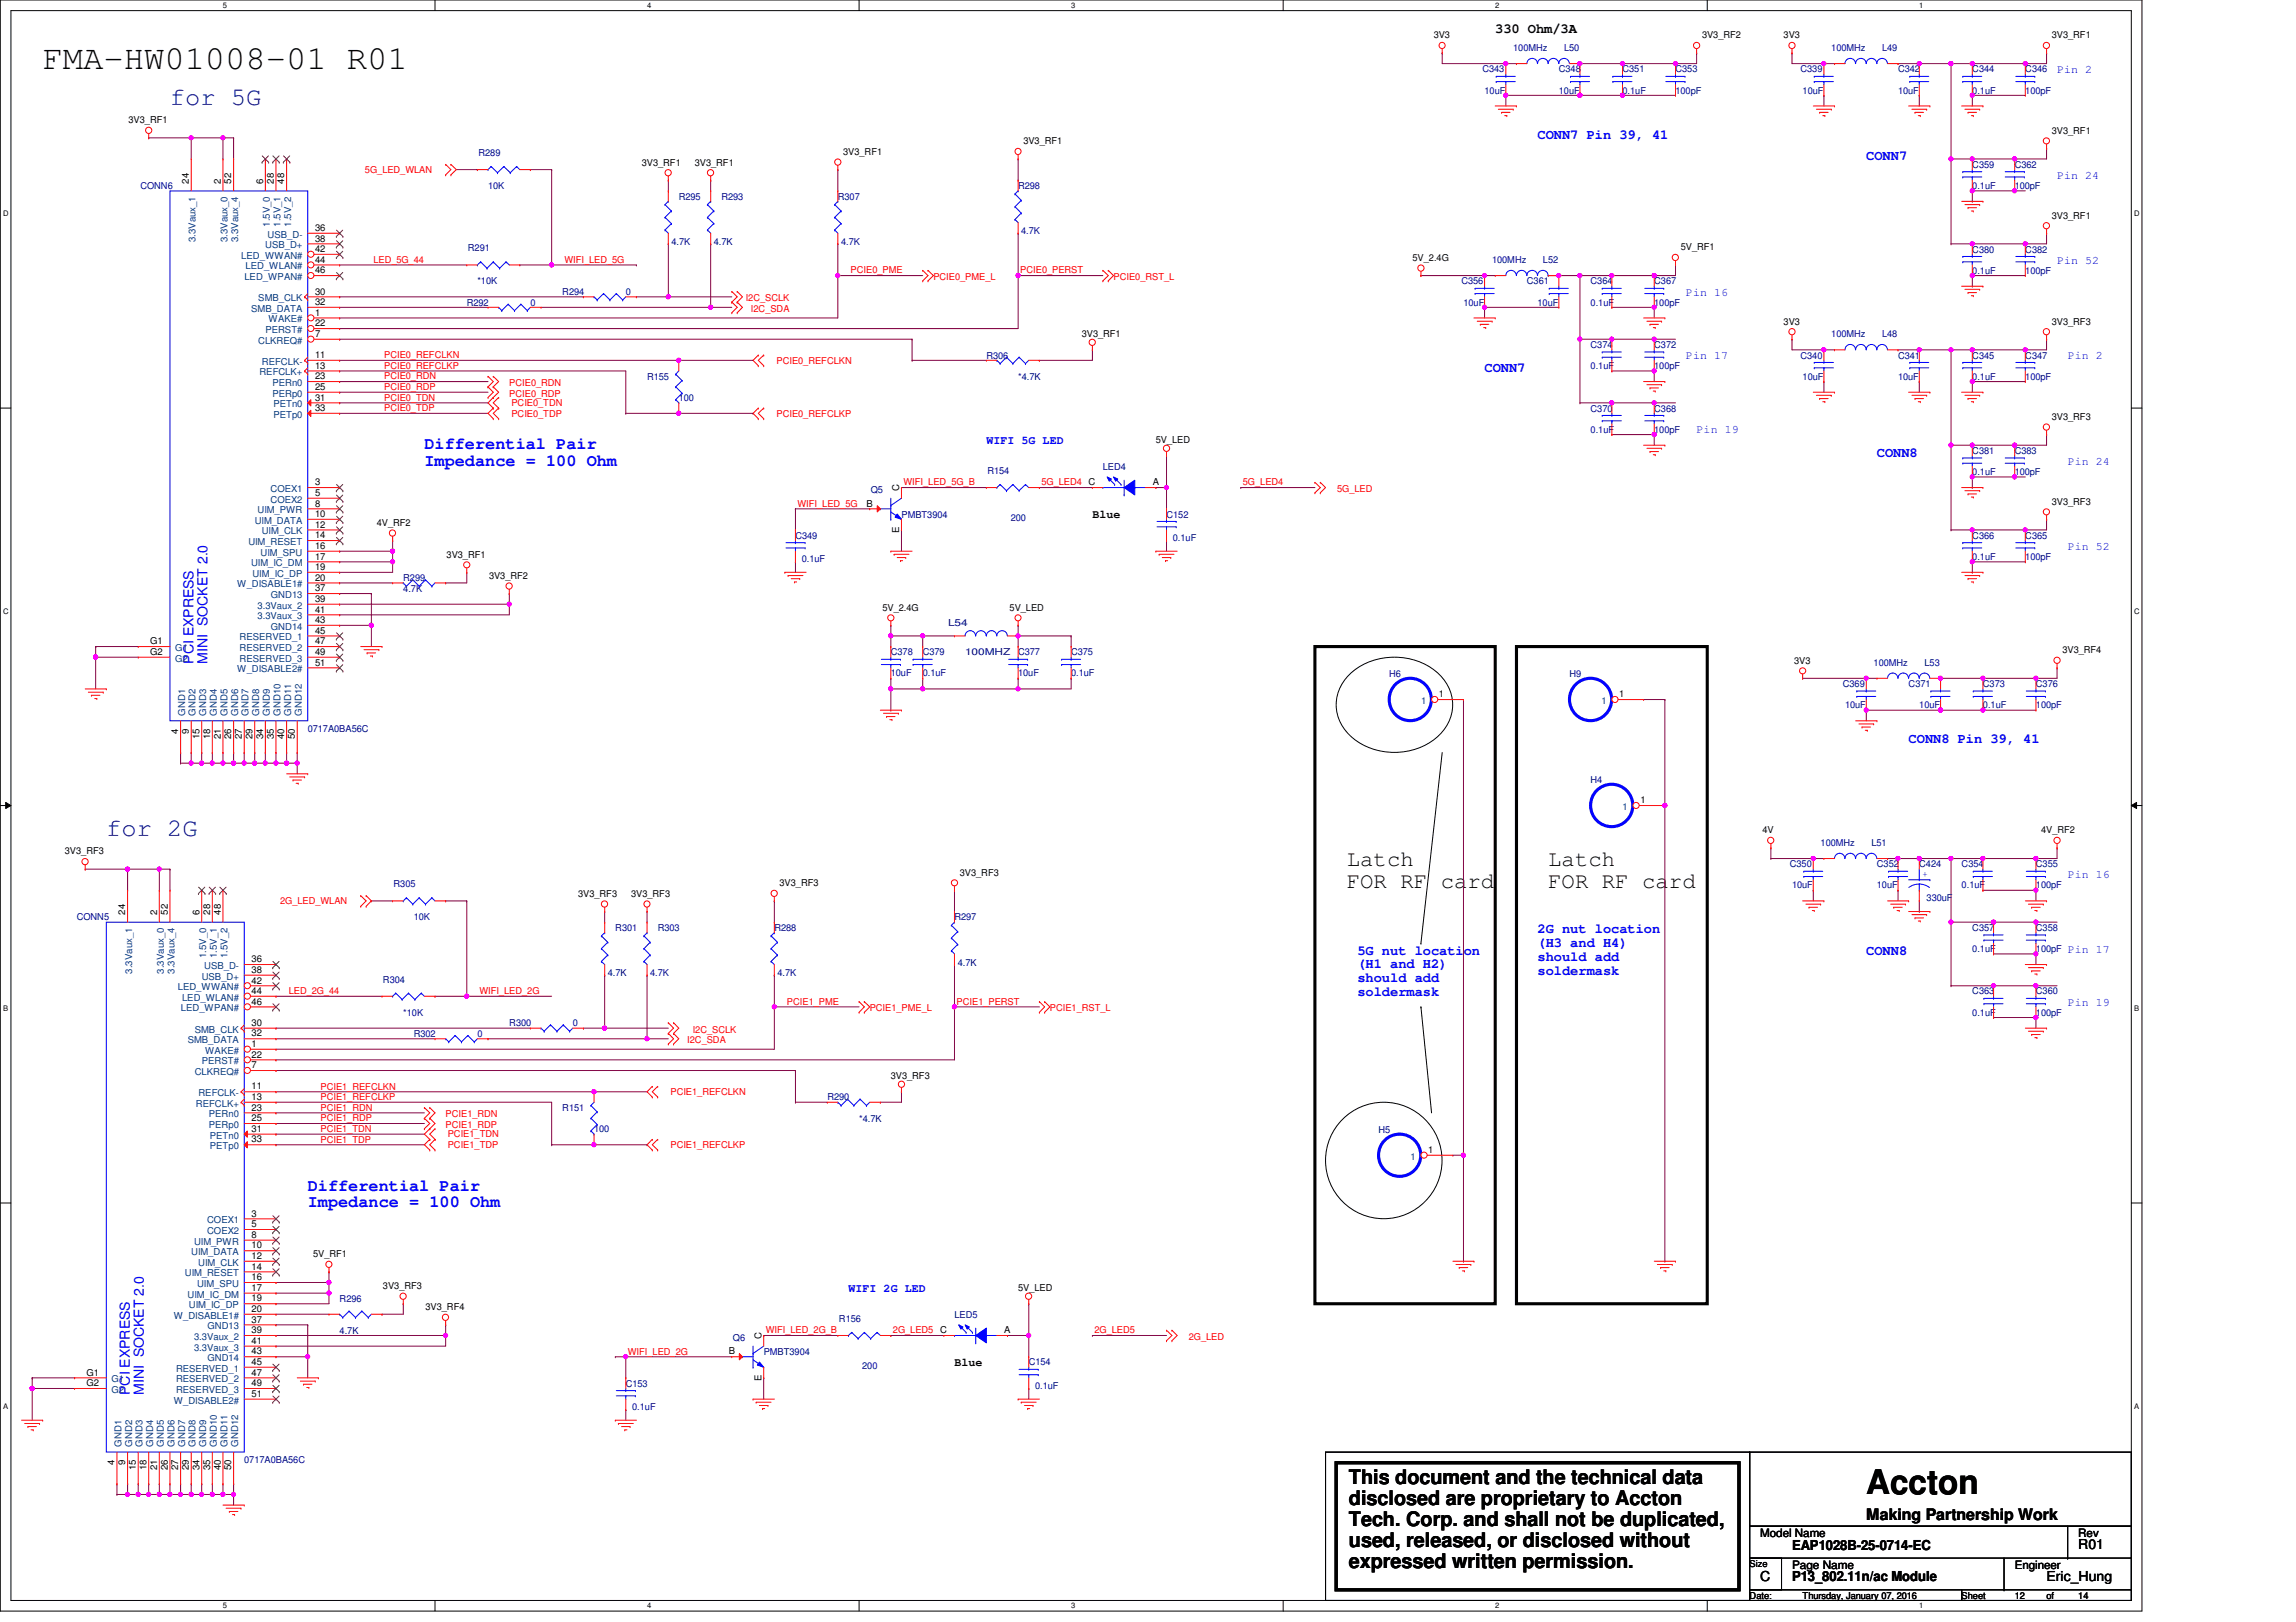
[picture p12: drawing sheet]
<svg xmlns="http://www.w3.org/2000/svg" width="297mm" height="210mm" viewBox="0 0 297 210" stroke-linecap="round" stroke-linejoin="round" font-family="sans-serif">
<defs><g id="words">
<g font-size="4.4">
<text x="5.5" y="9">FMA-HW01008-01 R01</text>
<text x="241.4" y="193.4">Accton</text>
</g>
<g font-size="3.3" fill="#000080">
<text x="22" y="13.6">for 5G</text>
<text x="13.8" y="108.2">for 2G</text>
</g>
<g font-size="2.9">
<text x="174.2" y="112">Latch</text>
<text x="200.3" y="112">Latch</text>
<text x="174.2" y="114.9">FOR RF card</text>
<text x="200.3" y="114.9">FOR RF card</text>
</g>
<g font-size="2.6">
<text x="174.5" y="192.1">This document and the technical data</text>
<text x="174.5" y="194.8">disclosed are proprietary to Accton</text>
<text x="174.5" y="197.5">Tech. Corp. and shall not be duplicated,</text>
<text x="174.5" y="200.2">used, released, or disclosed without</text>
<text x="174.5" y="202.9">expressed written permission.</text>
</g>
<g font-size="2.2" fill="#00f">
<text x="54.9" y="58.1">Differential Pair</text>
<text x="54.9" y="60.2">Impedance = 100 Ohm</text>
<text x="39.8" y="154.1">Differential Pair</text>
<text x="39.8" y="156.3">Impedance = 100 Ohm</text>
</g>
<text font-size="2.1" x="241.4" y="196.7">Making Partnership Work</text>
<g font-size="1.8">
<text x="193.4" y="4.2">330 Ohm/3A</text>
<text x="231.8" y="200.5">EAP1028B-25-0714-EC</text>
<text x="268.9" y="200.5">R01</text>
<text x="227.7" y="204.6">C</text>
<text x="231.8" y="204.7">P13_802.11n/ac Module</text>
<text x="264.8" y="204.6">Eric_Hung</text>
</g>
<g font-size="1.8" fill="#00f">
<text x="198.9" y="17.9">CONN7 Pin 39, 41</text>
<text x="241.4" y="20.7">CONN7</text>
<text x="192.1" y="48.1">CONN7</text>
<text x="242.8" y="59.1">CONN8</text>
<text x="25" y="85.9" transform="rotate(-90 25 85.9)">PCI EXPRESS</text>
<text x="26.9" y="85.9" transform="rotate(-90 26.9 85.9)">MINI SOCKET 2.0</text>
<text x="246.9" y="96.1">CONN8 Pin 39, 41</text>
<text x="175.6" y="123.5">5G nut location</text>
<text x="175.6" y="125.3">(H1 and H2)</text>
<text x="198.9" y="120.8">2G nut location</text>
<text x="198.9" y="122.6">(H3 and H4)</text>
<text x="198.9" y="124.4">should add</text>
<text x="241.4" y="123.5">CONN8</text>
<text x="175.6" y="127.1">should add</text>
<text x="175.6" y="128.9">soldermask</text>
<text x="198.9" y="126.1">soldermask</text>
<text x="16.8" y="180.5" transform="rotate(-90 16.8 180.5)">PCI EXPRESS</text>
<text x="18.6" y="180.5" transform="rotate(-90 18.6 180.5)">MINI SOCKET 2.0</text>
</g>
<g font-size="1.5" fill="#00f">
<text x="266.1" y="9.4">Pin 2</text>
<text x="266.1" y="23.2">Pin 24</text>
<text x="266.1" y="34.1">Pin 52</text>
<text x="218.1" y="38.2">Pin 16</text>
<text x="218.1" y="46.5">Pin 17</text>
<text x="267.5" y="46.5">Pin 2</text>
<text x="127.6" y="57.5">WIFI 5G LED</text>
<text x="219.5" y="56.1">Pin 19</text>
<text x="267.5" y="60.2">Pin 24</text>
<text x="267.5" y="71.2">Pin 52</text>
<text x="267.5" y="113.7">Pin 16</text>
<text x="267.5" y="123.3">Pin 17</text>
<text x="267.5" y="130.1">Pin 19</text>
<text x="109.8" y="167.2">WIFI 2G LED</text>
</g>
<g font-size="1.5">
<text x="141.3" y="67.1">Blue</text>
<text x="123.5" y="176.8">Blue</text>
<text x="227.7" y="198.9">Model Name</text>
<text x="231.8" y="203">Page Name</text>
<text x="260.6" y="203">Engineer</text>
<text x="268.9" y="198.9">Rev</text>
</g>
<g font-size="1.2">
<text x="185.5" y="5">3V3</text>
<text x="220.2" y="5">3V3_RF2</text>
<text x="230.8" y="5">3V3</text>
<text x="265.4" y="5">3V3_RF1</text>
<text x="16.6" y="15.9">3V3_RF1</text>
<text x="265.4" y="17.3">3V3_RF1</text>
<text x="24.4" y="23.7" transform="rotate(-90 24.4 23.7)">24</text>
<text x="28.6" y="23.7" transform="rotate(-90 28.6 23.7)">2</text>
<text x="29.9" y="23.7" transform="rotate(-90 29.9 23.7)">52</text>
<text x="34" y="23.7" transform="rotate(-90 34 23.7)">6</text>
<text x="35.4" y="23.7" transform="rotate(-90 35.4 23.7)">28</text>
<text x="36.8" y="23.7" transform="rotate(-90 36.8 23.7)">48</text>
<text x="83" y="21.4">3V3_RF1</text>
<text x="89.9" y="21.4">3V3_RF1</text>
<text x="109.1" y="20">3V3_RF1</text>
<text x="132.4" y="18.7">3V3_RF1</text>
<text x="40.8" y="29.9">36</text>
<text x="265.4" y="28.3">3V3_RF1</text>
<text x="40.8" y="31.3">38</text>
<text x="40.8" y="32.6">42</text>
<text x="40.8" y="34">44</text>
<text x="40.8" y="35.4">46</text>
<text x="182.7" y="33.8">5V_2.4G</text>
<text x="217.4" y="32.4">5V_RF1</text>
<text x="40.8" y="38.1">30</text>
<text x="40.8" y="39.5">32</text>
<text x="40.8" y="40.9">1</text>
<text x="230.8" y="42">3V3</text>
<text x="265.4" y="42">3V3_RF3</text>
<text x="40.8" y="42.2">22</text>
<text x="40.8" y="43.6">7</text>
<text x="40.8" y="46.3">11</text>
<text x="40.8" y="47.7">13</text>
<text x="140" y="43.6">3V3_RF1</text>
<text x="40.8" y="49.1">23</text>
<text x="40.8" y="50.5">25</text>
<text x="40.8" y="51.8">31</text>
<text x="40.8" y="53.2">33</text>
<text x="149.5" y="57.4">5V_LED</text>
<text x="265.4" y="54.3">3V3_RF3</text>
<text x="40.8" y="62.8">3</text>
<text x="40.8" y="64.2">5</text>
<text x="40.8" y="65.6">8</text>
<text x="112.1" y="65.6">B</text>
<text x="116.3" y="63.5" transform="rotate(-90 116.3 63.5)">C</text>
<text x="149.1" y="62.8">A</text>
<text x="265.4" y="65.3">3V3_RF3</text>
<text x="40.8" y="71">16</text>
<text x="40.8" y="66.9">10</text>
<text x="40.8" y="68.3">12</text>
<text x="40.8" y="69.7">14</text>
<text x="48.7" y="68.1">4V_RF2</text>
<text x="116.3" y="69" transform="rotate(-90 116.3 69)">E</text>
<text x="40.8" y="75.1">20</text>
<text x="40.8" y="76.5">37</text>
<text x="40.8" y="77.9">39</text>
<text x="40.8" y="72.4">17</text>
<text x="40.8" y="73.8">19</text>
<text x="57.8" y="72.2">3V3_RF1</text>
<text x="63.3" y="74.9">3V3_RF2</text>
<text x="19.4" y="83.4">G1</text>
<text x="40.8" y="80.6">43</text>
<text x="40.8" y="82">45</text>
<text x="40.8" y="83.4">47</text>
<text x="40.8" y="79.3">41</text>
<text x="114.2" y="79">5V_2.4G</text>
<text x="130.6" y="79">5V_LED</text>
<text x="19.4" y="84.8">G2</text>
<text x="40.8" y="84.8">49</text>
<text x="40.8" y="86.1">51</text>
<text x="232.1" y="85.9">3V3</text>
<text x="266.8" y="84.5">3V3_RF4</text>
<text x="23.1" y="94.9" transform="rotate(-90 23.1 94.9)">4</text>
<text x="24.4" y="94.9" transform="rotate(-90 24.4 94.9)">9</text>
<text x="25.8" y="95.6" transform="rotate(-90 25.8 95.6)">15</text>
<text x="27.2" y="95.6" transform="rotate(-90 27.2 95.6)">18</text>
<text x="28.6" y="95.6" transform="rotate(-90 28.6 95.6)">21</text>
<text x="29.9" y="95.6" transform="rotate(-90 29.9 95.6)">26</text>
<text x="31.3" y="95.6" transform="rotate(-90 31.3 95.6)">27</text>
<text x="32.7" y="95.6" transform="rotate(-90 32.7 95.6)">29</text>
<text x="34" y="95.6" transform="rotate(-90 34 95.6)">34</text>
<text x="35.4" y="95.6" transform="rotate(-90 35.4 95.6)">35</text>
<text x="36.8" y="95.6" transform="rotate(-90 36.8 95.6)">40</text>
<text x="38.2" y="95.6" transform="rotate(-90 38.2 95.6)">50</text>
<text x="186.2" y="90.2">1</text>
<text x="209.5" y="90.2">1</text>
<text x="212.2" y="103.9">1</text>
<text x="228" y="107.8">4V</text>
<text x="264.1" y="107.8">4V_RF2</text>
<text x="8.4" y="110.6">3V3_RF3</text>
<text x="124.2" y="113.3">3V3_RF3</text>
<text x="16.2" y="118.4" transform="rotate(-90 16.2 118.4)">24</text>
<text x="20.3" y="118.4" transform="rotate(-90 20.3 118.4)">2</text>
<text x="21.7" y="118.4" transform="rotate(-90 21.7 118.4)">52</text>
<text x="25.8" y="118.4" transform="rotate(-90 25.8 118.4)">6</text>
<text x="27.2" y="118.4" transform="rotate(-90 27.2 118.4)">28</text>
<text x="28.6" y="118.4" transform="rotate(-90 28.6 118.4)">48</text>
<text x="74.8" y="116.1">3V3_RF3</text>
<text x="81.7" y="116.1">3V3_RF3</text>
<text x="100.9" y="114.7">3V3_RF3</text>
<text x="32.6" y="124.5">36</text>
<text x="32.6" y="125.9">38</text>
<text x="32.6" y="127.3">42</text>
<text x="32.6" y="128.6">44</text>
<text x="32.6" y="130">46</text>
<text x="32.6" y="132.8">30</text>
<text x="32.6" y="134.1">32</text>
<text x="32.6" y="135.5">1</text>
<text x="32.6" y="136.9">22</text>
<text x="32.6" y="138.2">7</text>
<text x="32.6" y="141">11</text>
<text x="32.6" y="142.3">13</text>
<text x="32.6" y="143.7">23</text>
<text x="115.2" y="139.7">3V3_RF3</text>
<text x="32.6" y="145.1">25</text>
<text x="32.6" y="146.5">31</text>
<text x="32.6" y="147.8">33</text>
<text x="184.8" y="149.2">1</text>
<text x="32.6" y="161.6">10</text>
<text x="32.6" y="157.4">3</text>
<text x="32.6" y="158.8">5</text>
<text x="32.6" y="160.2">8</text>
<text x="32.6" y="165.7">16</text>
<text x="32.6" y="167">17</text>
<text x="32.6" y="162.9">12</text>
<text x="32.6" y="164.3">14</text>
<text x="40.5" y="162.7">5V_RF1</text>
<text x="49.5" y="166.8">3V3_RF3</text>
<text x="131.7" y="167.1">5V_LED</text>
<text x="32.6" y="169.8">20</text>
<text x="32.6" y="171.2">37</text>
<text x="32.6" y="172.5">39</text>
<text x="32.6" y="168.4">19</text>
<text x="32.6" y="173.9">41</text>
<text x="55.1" y="169.6">3V3_RF4</text>
<text x="98.5" y="173.2" transform="rotate(-90 98.5 173.2)">C</text>
<text x="121.6" y="172.5">C</text>
<text x="129.9" y="172.5">A</text>
<text x="11.2" y="178">G1</text>
<text x="11.2" y="179.4">G2</text>
<text x="32.6" y="175.3">43</text>
<text x="32.6" y="176.6">45</text>
<text x="32.6" y="178">47</text>
<text x="32.6" y="179.4">49</text>
<text x="94.3" y="175.3">B</text>
<text x="98.5" y="178.7" transform="rotate(-90 98.5 178.7)">E</text>
<text x="32.6" y="180.8">51</text>
<text x="14.8" y="189.6" transform="rotate(-90 14.8 189.6)">4</text>
<text x="16.2" y="189.6" transform="rotate(-90 16.2 189.6)">9</text>
<text x="17.6" y="190.3" transform="rotate(-90 17.6 190.3)">15</text>
<text x="18.9" y="190.3" transform="rotate(-90 18.9 190.3)">18</text>
<text x="20.3" y="190.3" transform="rotate(-90 20.3 190.3)">21</text>
<text x="21.7" y="190.3" transform="rotate(-90 21.7 190.3)">26</text>
<text x="23.1" y="190.3" transform="rotate(-90 23.1 190.3)">27</text>
<text x="24.4" y="190.3" transform="rotate(-90 24.4 190.3)">29</text>
<text x="25.8" y="190.3" transform="rotate(-90 25.8 190.3)">34</text>
<text x="27.2" y="190.3" transform="rotate(-90 27.2 190.3)">35</text>
<text x="28.6" y="190.3" transform="rotate(-90 28.6 190.3)">40</text>
<text x="29.9" y="190.3" transform="rotate(-90 29.9 190.3)">50</text>
<text x="226.4" y="202.8">Size</text>
<text x="226.4" y="206.9">Date:</text>
<text x="233.2" y="206.9">Thursday, January 07, 2016</text>
<text x="253.8" y="206.9">Sheet</text>
<text x="260.6" y="206.9">12</text>
<text x="264.8" y="206.9">of</text>
<text x="268.9" y="206.9">14</text>
</g>
<g font-size="1.2" fill="#000080">
<text x="191.8" y="9.4">C343</text>
<text x="195.8" y="6.6">100MHz</text>
<text x="201.7" y="9.4">C348</text>
<text x="202.4" y="6.6">L50</text>
<text x="209.9" y="9.4">C351</text>
<text x="216.8" y="9.4">C353</text>
<text x="232.9" y="9.4">C339</text>
<text x="236.9" y="6.6">100MHz</text>
<text x="243.5" y="6.6">L49</text>
<text x="245.6" y="9.4">C342</text>
<text x="255.2" y="9.4">C344</text>
<text x="262" y="9.4">C346</text>
<text x="192.1" y="12.1">10uF</text>
<text x="201.7" y="12.1">10uF</text>
<text x="209.9" y="12.1">0.1uF</text>
<text x="216.8" y="12.1">100pF</text>
<text x="233.2" y="12.1">10uF</text>
<text x="245.6" y="12.1">10uF</text>
<text x="255.2" y="12.1">0.1uF</text>
<text x="262" y="12.1">100pF</text>
<text x="61.9" y="20.2">R289</text>
<text x="255.2" y="21.7">C359</text>
<text x="260.6" y="21.7">C362</text>
<text x="18.2" y="24.4">CONN6</text>
<text x="63.1" y="24.4">10K</text>
<text x="87.8" y="25.8">R295</text>
<text x="93.3" y="25.8">R293</text>
<text x="108.4" y="25.8">R307</text>
<text x="131.7" y="24.4">R298</text>
<text x="255.2" y="24.4">0.1uF</text>
<text x="260.6" y="24.4">100pF</text>
<text x="60.5" y="32.5">R291</text>
<text x="86.9" y="31.7">4.7K</text>
<text x="92.3" y="31.7">4.7K</text>
<text x="108.8" y="31.7">4.7K</text>
<text x="132.1" y="30.3">4.7K</text>
<text x="193" y="34">100MHz</text>
<text x="199.6" y="34">L52</text>
<text x="255.2" y="32.7">C380</text>
<text x="255.2" y="35.4">0.1uF</text>
<text x="262" y="32.7">C382</text>
<text x="262" y="35.4">100pF</text>
<text x="60.4" y="39.5">R292</text>
<text x="61.8" y="36.8">*10K</text>
<text x="68.6" y="39.5">0</text>
<text x="72.7" y="38.2">R294</text>
<text x="81" y="38.2">0</text>
<text x="189.1" y="36.8">C356</text>
<text x="189.3" y="39.5">10uF</text>
<text x="197.5" y="36.8">C361</text>
<text x="198.9" y="39.5">10uF</text>
<text x="205.8" y="36.8">C364</text>
<text x="205.8" y="39.5">0.1uF</text>
<text x="214" y="36.8">C367</text>
<text x="214" y="39.5">100pF</text>
<text x="127.6" y="46.4">R306</text>
<text x="205.8" y="45">C374</text>
<text x="205.8" y="47.8">0.1uF</text>
<text x="214" y="45">C372</text>
<text x="214" y="47.8">100pF</text>
<text x="232.9" y="46.4">C340</text>
<text x="236.9" y="43.6">100MHz</text>
<text x="243.5" y="43.6">L48</text>
<text x="245.6" y="46.4">C341</text>
<text x="255.2" y="46.4">C345</text>
<text x="262" y="46.4">C347</text>
<text x="83.7" y="49.1">R155</text>
<text x="87.8" y="51.9">100</text>
<text x="131.7" y="49.1">*4.7K</text>
<text x="205.8" y="53.3">C370</text>
<text x="214" y="53.3">C368</text>
<text x="233.2" y="49.1">10uF</text>
<text x="245.6" y="49.1">10uF</text>
<text x="255.2" y="49.1">0.1uF</text>
<text x="262" y="49.1">100pF</text>
<text x="205.8" y="56">0.1uF</text>
<text x="214" y="56">100pF</text>
<text x="255.2" y="58.7">C381</text>
<text x="260.6" y="58.7">C383</text>
<text x="112.6" y="63.8">Q5</text>
<text x="127.7" y="61.3">R154</text>
<text x="142.7" y="60.8">LED4</text>
<text x="255.2" y="61.5">0.1uF</text>
<text x="260.6" y="61.5">100pF</text>
<text x="102.9" y="69.7">C349</text>
<text x="116.6" y="67">PMBT3904</text>
<text x="130.8" y="67.4">200</text>
<text x="150.9" y="67">C152</text>
<text x="151.7" y="70">0.1uF</text>
<text x="255.2" y="69.7">C366</text>
<text x="262" y="69.7">C365</text>
<text x="52.2" y="75.2">R299</text>
<text x="52.2" y="76.6">4.7K</text>
<text x="103.7" y="72.7">0.1uF</text>
<text x="255.2" y="72.5">0.1uF</text>
<text x="262" y="72.5">100pF</text>
<text x="122.7" y="81">L54</text>
<text x="115.2" y="84.8">C378</text>
<text x="115.2" y="87.5">10uF</text>
<text x="119.4" y="84.8">C379</text>
<text x="119.4" y="87.5">0.1uF</text>
<text x="124.9" y="84.8">100MHZ</text>
<text x="131.7" y="84.8">C377</text>
<text x="131.7" y="87.5">10uF</text>
<text x="138.6" y="84.8">C375</text>
<text x="138.6" y="87.5">0.1uF</text>
<text x="179.7" y="87.7">H6</text>
<text x="203" y="87.7">H9</text>
<text x="238.4" y="88.9">C369</text>
<text x="242.4" y="86.2">100MHz</text>
<text x="246.9" y="88.9">C371</text>
<text x="249" y="86.2">L53</text>
<text x="256.5" y="88.9">C373</text>
<text x="263.4" y="88.9">C376</text>
<text x="39.8" y="94.7">0717A0BA56C</text>
<text x="238.7" y="91.7">10uF</text>
<text x="248.3" y="91.7">10uF</text>
<text x="256.5" y="91.7">0.1uF</text>
<text x="263.4" y="91.7">100pF</text>
<text x="205.8" y="101.4">H4</text>
<text x="231.6" y="112.2">C350</text>
<text x="235.5" y="109.5">100MHz</text>
<text x="242.1" y="109.5">L51</text>
<text x="242.8" y="112.2">C352</text>
<text x="248.3" y="112.2">C424</text>
<text x="253.8" y="112.2">C354</text>
<text x="263.4" y="112.2">C355</text>
<text x="9.9" y="119.1">CONN5</text>
<text x="50.9" y="114.8">R305</text>
<text x="53.5" y="119.1">10K</text>
<text x="123.5" y="119.1">R297</text>
<text x="231.8" y="115">10uF</text>
<text x="242.8" y="115">10uF</text>
<text x="249.3" y="116.6">330uF</text>
<text x="253.8" y="115">0.1uF</text>
<text x="263.4" y="115">100pF</text>
<text x="79.6" y="120.5">R301</text>
<text x="85.1" y="120.5">R303</text>
<text x="100.2" y="120.5">R288</text>
<text x="123.9" y="125">4.7K</text>
<text x="255.2" y="120.5">C357</text>
<text x="255.2" y="123.2">0.1uF</text>
<text x="263.4" y="120.5">C358</text>
<text x="263.4" y="123.2">100pF</text>
<text x="49.5" y="127.2">R304</text>
<text x="52.2" y="131.4">*10K</text>
<text x="78.6" y="126.3">4.7K</text>
<text x="84.1" y="126.3">4.7K</text>
<text x="100.6" y="126.3">4.7K</text>
<text x="255.2" y="128.7">C363</text>
<text x="255.2" y="131.4">0.1uF</text>
<text x="263.4" y="128.7">C360</text>
<text x="263.4" y="131.4">100pF</text>
<text x="53.5" y="134.2">R302</text>
<text x="61.8" y="134.2">0</text>
<text x="65.9" y="132.8">R300</text>
<text x="74.1" y="132.8">0</text>
<text x="72.7" y="143.8">R151</text>
<text x="107" y="142.4">R290</text>
<text x="76.9" y="146.5">100</text>
<text x="111.1" y="145.1">*4.7K</text>
<text x="178.3" y="146.6">H5</text>
<text x="43.9" y="168.5">R296</text>
<text x="43.9" y="172.6">4.7K</text>
<text x="94.8" y="173.5">Q6</text>
<text x="108.5" y="171.1">R156</text>
<text x="123.5" y="170.5">LED5</text>
<text x="81" y="179.4">C153</text>
<text x="98.8" y="175.3">PMBT3904</text>
<text x="111.5" y="177.1">200</text>
<text x="133.1" y="176.7">C154</text>
<text x="133.9" y="179.7">0.1uF</text>
<text x="81.8" y="182.5">0.1uF</text>
<text x="31.6" y="189.3">0717A0BA56C</text>
</g>
<g font-size="1.2" fill="#f00">
<text x="47.2" y="22.4">5G_LED_WLAN</text>
<text x="48.3" y="34">LED_5G_44</text>
<text x="73" y="34">WIFI_LED_5G</text>
<text x="110" y="35.4">PCIE0_PME</text>
<text x="132" y="35.4">PCIE0_PERST</text>
<text x="96.5" y="39">I2C_SCLK</text>
<text x="97.2" y="40.3">I2C_SDA</text>
<text x="120.8" y="36.2">PCIE0_PME_L</text>
<text x="144.1" y="36.2">PCIE0_RST_L</text>
<text x="49.7" y="47.7">PCIE0_REFCLKP</text>
<text x="49.7" y="46.4">PCIE0_REFCLKN</text>
<text x="100.5" y="47.1">PCIE0_REFCLKN</text>
<text x="49.7" y="49.1">PCIE0_RDN</text>
<text x="49.7" y="50.5">PCIE0_RDP</text>
<text x="49.7" y="51.9">PCIE0_TDN</text>
<text x="49.7" y="53.2">PCIE0_TDP</text>
<text x="65.9" y="51.3">PCIE0_RDP</text>
<text x="65.9" y="50">PCIE0_RDN</text>
<text x="66.2" y="53.9">PCIE0_TDP</text>
<text x="66.2" y="52.6">PCIE0_TDN</text>
<text x="100.5" y="53.9">PCIE0_REFCLKP</text>
<text x="103.2" y="65.6">WIFI_LED_5G</text>
<text x="116.9" y="62.8">WIFI_LED_5G_B</text>
<text x="134.7" y="62.8">5G_LED4 C</text>
<text x="160.8" y="62.8">5G_LED4</text>
<text x="173" y="63.7">5G_LED</text>
<text x="36.3" y="117">2G_LED_WLAN</text>
<text x="37.4" y="128.7">LED_2G_44</text>
<text x="62" y="128.7">WIFI_LED_2G</text>
<text x="101.8" y="130">PCIE1_PME</text>
<text x="112.5" y="130.9">PCIE1_PME_L</text>
<text x="123.8" y="130">PCIE1_PERST</text>
<text x="135.8" y="130.9">PCIE1_RST_L</text>
<text x="88.9" y="135">I2C_SDA</text>
<text x="89.6" y="133.6">I2C_SCLK</text>
<text x="41.5" y="142.4">PCIE1_REFCLKP</text>
<text x="41.5" y="143.7">PCIE1_RDN</text>
<text x="41.5" y="141">PCIE1_REFCLKN</text>
<text x="86.7" y="141.7">PCIE1_REFCLKN</text>
<text x="41.5" y="145.1">PCIE1_RDP</text>
<text x="41.5" y="146.5">PCIE1_TDN</text>
<text x="41.5" y="147.9">PCIE1_TDP</text>
<text x="57.7" y="146">PCIE1_RDP</text>
<text x="57.7" y="144.6">PCIE1_RDN</text>
<text x="57.9" y="148.6">PCIE1_TDP</text>
<text x="57.9" y="147.2">PCIE1_TDN</text>
<text x="86.7" y="148.6">PCIE1_REFCLKP</text>
<text x="99.1" y="172.6">WIFI_LED_2G_B</text>
<text x="115.5" y="172.6">2G_LED5</text>
<text x="141.6" y="172.6">2G_LED5</text>
<text x="153.8" y="173.4">2G_LED</text>
<text x="81.2" y="175.3">WIFI_LED_2G</text>
</g>
<g font-size="1.2" fill="#004080">
<text x="34.9" y="29.3" transform="rotate(-90 34.9 29.3)">1.5V_0</text>
<text x="36.3" y="29.3" transform="rotate(-90 36.3 29.3)">1.5V_1</text>
<text x="37.7" y="29.3" transform="rotate(-90 37.7 29.3)">1.5V_2</text>
<text x="25.3" y="31.3" transform="rotate(-90 25.3 31.3)">3.3Vaux_1</text>
<text x="29.4" y="31.3" transform="rotate(-90 29.4 31.3)">3.3Vaux_0</text>
<text x="30.8" y="31.3" transform="rotate(-90 30.8 31.3)">3.3Vaux_4</text>
<text x="31.2" y="33.5">LED_WWAN#</text>
<text x="31.8" y="34.9">LED_WLAN#</text>
<text x="34.3" y="32.1">USB_D+</text>
<text x="34.6" y="30.8">USB_D-</text>
<text x="31.6" y="36.2">LED_WPAN#</text>
<text x="32.5" y="40.3">SMB_DATA</text>
<text x="33.4" y="39">SMB_CLK</text>
<text x="34.8" y="41.7">WAKE#</text>
<text x="33.4" y="44.5">CLKREQ#</text>
<text x="33.9" y="47.2">REFCLK-</text>
<text x="34.3" y="43.1">PERST#</text>
<text x="33.6" y="48.6">REFCLK+</text>
<text x="35.2" y="50">PERn0</text>
<text x="35.2" y="51.3">PERp0</text>
<text x="35.4" y="52.7">PETn0</text>
<text x="35.4" y="54.1">PETp0</text>
<text x="35" y="63.7">COEX1</text>
<text x="35" y="65">COEX2</text>
<text x="32.1" y="70.5">UIM_RESET</text>
<text x="33" y="67.8">UIM_DATA</text>
<text x="33.3" y="66.4">UIM_PWR</text>
<text x="33.7" y="71.9">UIM_SPU</text>
<text x="33.9" y="69.2">UIM_CLK</text>
<text x="30.7" y="76">W_DISABLE1#</text>
<text x="32.5" y="73.3">UIM_IC_DM</text>
<text x="32.7" y="74.6">UIM_IC_DP</text>
<text x="35" y="77.4">GND13</text>
<text x="31" y="82.9">RESERVED_1</text>
<text x="33.3" y="78.8">3.3Vaux_2</text>
<text x="33.3" y="80.1">3.3Vaux_3</text>
<text x="35" y="81.5">GND14</text>
<text x="22.7" y="84.2">G1</text>
<text x="22.7" y="85.6">G2</text>
<text x="30.7" y="87">W_DISABLE2#</text>
<text x="31" y="84.2">RESERVED_2</text>
<text x="31" y="85.6">RESERVED_3</text>
<text x="23.9" y="92.6" transform="rotate(-90 23.9 92.6)">GND1</text>
<text x="25.3" y="92.6" transform="rotate(-90 25.3 92.6)">GND2</text>
<text x="26.7" y="92.6" transform="rotate(-90 26.7 92.6)">GND3</text>
<text x="28" y="92.6" transform="rotate(-90 28 92.6)">GND4</text>
<text x="29.4" y="92.6" transform="rotate(-90 29.4 92.6)">GND5</text>
<text x="30.8" y="92.6" transform="rotate(-90 30.8 92.6)">GND6</text>
<text x="32.2" y="92.6" transform="rotate(-90 32.2 92.6)">GND7</text>
<text x="33.5" y="92.6" transform="rotate(-90 33.5 92.6)">GND8</text>
<text x="34.9" y="92.6" transform="rotate(-90 34.9 92.6)">GND9</text>
<text x="36.3" y="92.6" transform="rotate(-90 36.3 92.6)">GND10</text>
<text x="37.7" y="92.6" transform="rotate(-90 37.7 92.6)">GND11</text>
<text x="39" y="92.6" transform="rotate(-90 39 92.6)">GND12</text>
<text x="183.9" y="91.1">1</text>
<text x="207.2" y="91.1">1</text>
<text x="209.9" y="104.8">1</text>
<text x="17.1" y="126" transform="rotate(-90 17.1 126)">3.3Vaux_1</text>
<text x="21.2" y="126" transform="rotate(-90 21.2 126)">3.3Vaux_0</text>
<text x="22.6" y="126" transform="rotate(-90 22.6 126)">3.3Vaux_4</text>
<text x="26.4" y="125.4">USB_D-</text>
<text x="26.7" y="124" transform="rotate(-90 26.7 124)">1.5V_0</text>
<text x="28" y="124" transform="rotate(-90 28 124)">1.5V_1</text>
<text x="29.4" y="124" transform="rotate(-90 29.4 124)">1.5V_2</text>
<text x="23" y="128.1">LED_WWAN#</text>
<text x="23.4" y="130.9">LED_WPAN#</text>
<text x="23.6" y="129.5">LED_WLAN#</text>
<text x="26.1" y="126.8">USB_D+</text>
<text x="24.3" y="135">SMB_DATA</text>
<text x="25.2" y="133.6">SMB_CLK</text>
<text x="26.1" y="137.7">PERST#</text>
<text x="26.5" y="136.4">WAKE#</text>
<text x="25.2" y="139.1">CLKREQ#</text>
<text x="25.4" y="143.2">REFCLK+</text>
<text x="25.7" y="141.9">REFCLK-</text>
<text x="27" y="144.6">PERn0</text>
<text x="27" y="146">PERp0</text>
<text x="27.2" y="147.3">PETn0</text>
<text x="27.2" y="148.7">PETp0</text>
<text x="182.5" y="150.1">1</text>
<text x="25.1" y="161.1">UIM_PWR</text>
<text x="26.8" y="158.3">COEX1</text>
<text x="26.8" y="159.7">COEX2</text>
<text x="23.9" y="165.2">UIM_RESET</text>
<text x="24.3" y="167.9">UIM_IC_DM</text>
<text x="24.7" y="162.4">UIM_DATA</text>
<text x="25.5" y="166.5">UIM_SPU</text>
<text x="25.7" y="163.8">UIM_CLK</text>
<text x="22.5" y="170.6">W_DISABLE1#</text>
<text x="24.4" y="169.3">UIM_IC_DP</text>
<text x="25.1" y="173.4">3.3Vaux_2</text>
<text x="26.8" y="172">GND13</text>
<text x="14.4" y="178.9">G1</text>
<text x="22.8" y="177.5">RESERVED_1</text>
<text x="22.8" y="178.9">RESERVED_2</text>
<text x="25.1" y="174.8">3.3Vaux_3</text>
<text x="26.8" y="176.1">GND14</text>
<text x="14.4" y="180.3">G2</text>
<text x="22.5" y="181.6">W_DISABLE2#</text>
<text x="22.8" y="180.3">RESERVED_3</text>
<text x="15.7" y="187.2" transform="rotate(-90 15.7 187.2)">GND1</text>
<text x="17.1" y="187.2" transform="rotate(-90 17.1 187.2)">GND2</text>
<text x="18.5" y="187.2" transform="rotate(-90 18.5 187.2)">GND3</text>
<text x="19.8" y="187.2" transform="rotate(-90 19.8 187.2)">GND4</text>
<text x="21.2" y="187.2" transform="rotate(-90 21.2 187.2)">GND5</text>
<text x="22.6" y="187.2" transform="rotate(-90 22.6 187.2)">GND6</text>
<text x="23.9" y="187.2" transform="rotate(-90 23.9 187.2)">GND7</text>
<text x="25.3" y="187.2" transform="rotate(-90 25.3 187.2)">GND8</text>
<text x="26.7" y="187.2" transform="rotate(-90 26.7 187.2)">GND9</text>
<text x="28" y="187.2" transform="rotate(-90 28 187.2)">GND10</text>
<text x="29.4" y="187.2" transform="rotate(-90 29.4 187.2)">GND11</text>
<text x="30.8" y="187.2" transform="rotate(-90 30.8 187.2)">GND12</text>
</g>
<text font-size="1.2" fill="#00f" x="248.7" y="113.5">+</text>
<g font-size="1">
<text x="28.8" y="1">5</text>
<text x="83.7" y="1">4</text>
<text x="138.6" y="1">3</text>
<text x="193.4" y="1">2</text>
<text x="248.3" y="1">1</text>
<text x=".4" y="28">D</text>
<text x="276.1" y="28">D</text>
<text x=".4" y="79.4">C</text>
<text x="276.1" y="79.4">C</text>
<text x=".4" y="130.9">B</text>
<text x="276.1" y="130.9">B</text>
<text x=".4" y="182.3">A</text>
<text x="276.1" y="182.3">A</text>
<text x="28.8" y="208.2">5</text>
<text x="83.7" y="208.2">4</text>
<text x="138.6" y="208.2">3</text>
<text x="193.4" y="208.2">2</text>
<text x="248.3" y="208.2">1</text>
</g>
</g></defs>
<path d="M0 0h277.1v208.5h-277.1zM1.4 1.4h274.3v205.7h-274.3z" fill="none" stroke="#000" stroke-width=".13"/>
<g fill="#fff">
<path d="M28.8 .1h.6v1.1h-.6z"/>
<path d="M28.8 207.3h.6v1.1h-.6z"/>
</g>
<path d="M56.3 0v1.4M56.3 207.1v1.4" fill="none" stroke="#000" stroke-width=".13"/>
<g fill="#fff">
<path d="M83.7 .1h.6v1.1h-.6z"/>
<path d="M83.7 207.3h.6v1.1h-.6z"/>
</g>
<path d="M111.1 0v1.4M111.1 207.1v1.4" fill="none" stroke="#000" stroke-width=".13"/>
<g fill="#fff">
<path d="M138.6 .1h.5v1.1h-.5z"/>
<path d="M138.6 207.3h.5v1.1h-.5z"/>
</g>
<path d="M166 0v1.4M166 207.1v1.4" fill="none" stroke="#000" stroke-width=".13"/>
<g fill="#fff">
<path d="M193.4 .1h.6v1.1h-.6z"/>
<path d="M193.4 207.3h.6v1.1h-.6z"/>
</g>
<path d="M220.9 0v1.4M220.9 207.1v1.4" fill="none" stroke="#000" stroke-width=".13"/>
<g fill="#fff">
<path d="M248.3 .1h.6v1.1h-.6z"/>
<path d="M248.3 207.3h.6v1.1h-.6z"/>
<path d="M.4 27.1h.7v1.1h-.7z"/>
<path d="M276.1 27.1h.7v1.1h-.7z"/>
<path d="M.4 78.5h.7v1.1h-.7z"/>
<path d="M276.1 78.5h.7v1.1h-.7z"/>
</g>
<path d="M0 52.8h1.4M275.7 52.8h1.4" fill="none" stroke="#000" stroke-width=".13"/>
<g fill="#fff">
<path d="M.4 130h.7v1.1h-.7z"/>
<path d="M276.1 130h.7v1.1h-.7z"/>
</g>
<path d="M0 104.2h1.4M.7 103.8l.7 .4-.7 .4zM275.7 104.2l.7-.4v.8zM275.7 104.2h1.4" fill="none" stroke="#000" stroke-width=".13"/>
<path d="M.7 103.8l.7 .4-.7 .4zM275.7 104.2l.7-.4v.8z" fill="#000"/>
<g fill="#fff">
<path d="M.4 181.4h.7v1.1h-.7z"/>
<path d="M276.1 181.4h.7v1.1h-.7z"/>
</g>
<g fill="none" stroke="#000" stroke-width=".13">
<path d="M174.7 87.2a8.6 8.6 0 0 1 12 .7 5.4 5.4 0 0 1-1.4 8 8.6 8.6 0 0 1-11.2-1.3 5.3 5.3 0 0 1 .6-7.4zM186.6 97.4l-2.8 24.7M183.8 122.1h.1M183.8 130.3h.1M183.8 130.3l1.4 13.7M0 155.7h1.4M275.7 155.7h1.4"/>
<circle cx="179" cy="150.2" r="7.5"/>
</g>
<path d="M170.1 83.7h23.3v85h-23.3zM196.2 83.7h24.7v85h-24.7z" fill="none" stroke="#000" stroke-width=".4"/>
<path d="M214 43.9h.1M214 43.9h2.8" fill="none" stroke="#800040" stroke-width=".13"/>
<circle cx="214" cy="43.9" r=".27" fill="#f0f"/>
<circle cx="214" cy="43.9" r=".27" fill="none" stroke="#f0f" stroke-width=".13"/>
<path d="M214 52.1h.1M214 52.1h2.8" fill="none" stroke="#800040" stroke-width=".13"/>
<circle cx="214" cy="52.1" r=".27" fill="#f0f"/>
<circle cx="214" cy="52.1" r=".27" fill="none" stroke="#f0f" stroke-width=".13"/>
<path d="M236 8.2h.1M236 8.2h1.3M252.4 8.2h.1M252.4 8.2h2.8M234.6 111.1h.1M234.6 111.1h1.4" fill="none" stroke="#800040" stroke-width=".13"/>
<circle cx="234.6" cy="111.1" r=".27" fill="#f0f"/>
<circle cx="234.6" cy="111.1" r=".27" fill="none" stroke="#f0f" stroke-width=".13"/>
<path d="M192.1 35.7h.1M192.1 35.7h1.3" fill="none" stroke="#800040" stroke-width=".13"/>
<circle cx="192" cy="35.7" r=".27" fill="#f0f"/>
<circle cx="192" cy="35.7" r=".27" fill="none" stroke="#f0f" stroke-width=".13"/>
<path d="M209.9 12.3h.1M209.9 12.3h6.9M229.1 109.7h.1M229.1 109.7v1.4M234.6 115.2h.1M234.6 115.2v1.4" fill="none" stroke="#800040" stroke-width=".13"/>
<circle cx="209.9" cy="12.3" r=".27" fill="#f0f"/>
<circle cx="209.9" cy="12.3" r=".27" fill="none" stroke="#f0f" stroke-width=".13"/>
<path d="M216.8 8.2h.1M216.8 8.2h2.7M192.1 39.8h.1M192.1 39.8v1.3" fill="none" stroke="#800040" stroke-width=".13"/>
<circle cx="216.8" cy="8.2" r=".27" fill="#f0f"/>
<circle cx="216.8" cy="8.2" r=".27" fill="none" stroke="#f0f" stroke-width=".13"/>
<path d="M192.1 39.8h.1M192.1 39.8h9.6" fill="none" stroke="#800040" stroke-width=".13"/>
<circle cx="192" cy="39.8" r=".27" fill="#f0f"/>
<circle cx="192" cy="39.8" r=".27" fill="none" stroke="#f0f" stroke-width=".13"/>
<g fill="none" stroke="#800040" stroke-width=".13">
<path d="M255.2 12.3h.1M255.2 12.3h6.8M216.8 34.3h.1M216.8 34.3v1.4M214 48h.1M214 56.2h.1M214 48v1.4M214 56.2v1.4M266.1 109.7h.1M266.1 109.7v1.4M263.4 123.4h.1M263.4 131.7h.1"/>
<path d="M263.4 123.4v1.4M263.4 131.7v1.4"/>
</g>
<circle cx="255.1" cy="12.3" r=".27" fill="#f0f"/>
<circle cx="255.1" cy="12.3" r=".27" fill="none" stroke="#f0f" stroke-width=".13"/>
<path d="M262 8.2h.1M262 8.2h2.8" fill="none" stroke="#800040" stroke-width=".13"/>
<circle cx="262" cy="8.2" r=".27" fill="#f0f"/>
<circle cx="262" cy="8.2" r=".27" fill="none" stroke="#f0f" stroke-width=".13"/>
<path d="M204.4 8.2h.1M204.4 8.2h5.5M244.2 111.1h.1M244.2 111.1h1.4" fill="none" stroke="#800040" stroke-width=".13"/>
<circle cx="204.4" cy="8.2" r=".27" fill="#f0f"/>
<circle cx="204.4" cy="8.2" r=".27" fill="none" stroke="#f0f" stroke-width=".13"/>
<path d="M204.4 12.3h.1M204.4 12.3h5.5" fill="none" stroke="#800040" stroke-width=".13"/>
<circle cx="204.4" cy="12.3" r=".27" fill="#f0f"/>
<circle cx="204.4" cy="12.3" r=".27" fill="none" stroke="#f0f" stroke-width=".13"/>
<path d="M260.6 24.7h.1M260.6 24.7h1.4" fill="none" stroke="#800040" stroke-width=".13"/>
<circle cx="260.6" cy="24.7" r=".27" fill="#f0f"/>
<circle cx="260.6" cy="24.7" r=".27" fill="none" stroke="#f0f" stroke-width=".13"/>
<path d="M260.6 20.6h.1M260.6 20.6h4.2" fill="none" stroke="#800040" stroke-width=".13"/>
<circle cx="260.6" cy="20.6" r=".27" fill="#f0f"/>
<circle cx="260.6" cy="20.6" r=".27" fill="none" stroke="#f0f" stroke-width=".13"/>
<path d="M186.6 6.9h.1M186.6 6.9v1.3M194.8 12.3h.1M194.8 8.2h1.4M194.8 12.3v1.4M194.8 12.3h9.6M196.2 8.2h.1" fill="none" stroke="#800040" stroke-width=".13"/>
<circle cx="204.4" cy="12.3" r=".27" fill="#f0f"/>
<circle cx="204.4" cy="12.3" r=".27" fill="none" stroke="#f0f" stroke-width=".13"/>
<circle cx="194.8" cy="12.3" r=".27" fill="#f0f"/>
<circle cx="194.8" cy="12.3" r=".27" fill="none" stroke="#f0f" stroke-width=".13"/>
<path d="M186.6 8.2h8.2M194.8 8.2h.1" fill="none" stroke="#800040" stroke-width=".13"/>
<circle cx="194.8" cy="8.2" r=".27" fill="#f0f"/>
<circle cx="194.8" cy="8.2" r=".27" fill="none" stroke="#f0f" stroke-width=".13"/>
<path d="M219.5 6.9h.1M219.5 6.9v1.3M256.5 91.9h.1M256.5 91.9h6.9" fill="none" stroke="#800040" stroke-width=".13"/>
<circle cx="256.5" cy="91.9" r=".27" fill="#f0f"/>
<circle cx="256.5" cy="91.9" r=".27" fill="none" stroke="#f0f" stroke-width=".13"/>
<path d="M263.4 87.8h.1M263.4 87.8h2.7" fill="none" stroke="#800040" stroke-width=".13"/>
<circle cx="263.4" cy="87.8" r=".27" fill="#f0f"/>
<circle cx="263.4" cy="87.8" r=".27" fill="none" stroke="#f0f" stroke-width=".13"/>
<path d="M241.4 87.8h.1M241.4 87.8h1.4" fill="none" stroke="#800040" stroke-width=".13"/>
<circle cx="241.4" cy="87.8" r=".27" fill="#f0f"/>
<circle cx="241.4" cy="87.8" r=".27" fill="none" stroke="#f0f" stroke-width=".13"/>
<path d="M255.2 26.1h.1M255.2 24.7v1.4M241.4 91.9h.1M241.4 91.9v1.4M241.4 91.9h9.7" fill="none" stroke="#800040" stroke-width=".13"/>
<circle cx="251" cy="91.9" r=".27" fill="#f0f"/>
<circle cx="251" cy="91.9" r=".27" fill="none" stroke="#f0f" stroke-width=".13"/>
<circle cx="241.4" cy="91.9" r=".27" fill="#f0f"/>
<circle cx="241.4" cy="91.9" r=".27" fill="none" stroke="#f0f" stroke-width=".13"/>
<path d="M251.1 87.8h.1M251.1 87.8h5.4M266.1 86.4h.1M266.1 86.4v1.4" fill="none" stroke="#800040" stroke-width=".13"/>
<circle cx="251" cy="87.8" r=".27" fill="#f0f"/>
<circle cx="251" cy="87.8" r=".27" fill="none" stroke="#f0f" stroke-width=".13"/>
<path d="M251.1 91.9h.1M251.1 91.9h5.4" fill="none" stroke="#800040" stroke-width=".13"/>
<circle cx="251" cy="91.9" r=".27" fill="#f0f"/>
<circle cx="251" cy="91.9" r=".27" fill="none" stroke="#f0f" stroke-width=".13"/>
<path d="M233.2 87.8h.1M233.2 87.8h8.2M256.5 87.8h.1M256.5 87.8h6.9" fill="none" stroke="#800040" stroke-width=".13"/>
<circle cx="256.5" cy="87.8" r=".27" fill="#f0f"/>
<circle cx="256.5" cy="87.8" r=".27" fill="none" stroke="#f0f" stroke-width=".13"/>
<path d="M255.2 35.7h.1M255.2 35.7h6.8" fill="none" stroke="#800040" stroke-width=".13"/>
<circle cx="255.1" cy="35.7" r=".27" fill="#f0f"/>
<circle cx="255.1" cy="35.7" r=".27" fill="none" stroke="#f0f" stroke-width=".13"/>
<path d="M262 31.6h.1M262 31.6h2.8" fill="none" stroke="#800040" stroke-width=".13"/>
<circle cx="262" cy="31.5" r=".27" fill="#f0f"/>
<circle cx="262" cy="31.5" r=".27" fill="none" stroke="#f0f" stroke-width=".13"/>
<path d="M200.3 35.7h.1M200.3 35.7h1.4M255.2 37h.1M255.2 35.7v1.3M248.3 111.1h.1M248.3 111.1h4.1" fill="none" stroke="#800040" stroke-width=".13"/>
<circle cx="248.3" cy="111.1" r=".27" fill="#f0f"/>
<circle cx="248.3" cy="111.1" r=".27" fill="none" stroke="#f0f" stroke-width=".13"/>
<path d="M229.1 111.1h.1M229.1 111.1h5.5M252.4 111.1h.1M252.4 111.1v8.2" fill="none" stroke="#800040" stroke-width=".13"/>
<circle cx="252.4" cy="119.3" r=".27" fill="#f0f"/>
<circle cx="252.4" cy="119.3" r=".27" fill="none" stroke="#f0f" stroke-width=".13"/>
<circle cx="252.4" cy="111.1" r=".27" fill="#f0f"/>
<circle cx="252.4" cy="111.1" r=".27" fill="none" stroke="#f0f" stroke-width=".13"/>
<path d="M252.4 8.2h.1M252.4 8.2v12.4M252.4 119.3h.1M252.4 119.3h5.5" fill="none" stroke="#800040" stroke-width=".13"/>
<circle cx="252.4" cy="20.6" r=".27" fill="#f0f"/>
<circle cx="252.4" cy="20.6" r=".27" fill="none" stroke="#f0f" stroke-width=".13"/>
<circle cx="252.4" cy="8.2" r=".27" fill="#f0f"/>
<circle cx="252.4" cy="8.2" r=".27" fill="none" stroke="#f0f" stroke-width=".13"/>
<path d="M231.8 6.9h.1M231.8 6.9v1.3M252.4 20.6h.1M252.4 20.6v11M252.4 20.6h2.8M252.4 119.3h.1M252.4 119.3v8.3M256.5 115.2h.1M256.5 115.2h6.9M252.4 127.6h.1M252.4 127.6h5.5" fill="none" stroke="#800040" stroke-width=".13"/>
<circle cx="263.4" cy="115.2" r=".27" fill="#f0f"/>
<circle cx="263.4" cy="115.2" r=".27" fill="none" stroke="#f0f" stroke-width=".13"/>
<path d="M263.4 111.1h.1M263.4 111.1h2.7" fill="none" stroke="#800040" stroke-width=".13"/>
<circle cx="263.4" cy="111.1" r=".27" fill="#f0f"/>
<circle cx="263.4" cy="111.1" r=".27" fill="none" stroke="#f0f" stroke-width=".13"/>
<path d="M209.9 8.2h.1M209.9 8.2h6.9" fill="none" stroke="#800040" stroke-width=".13"/>
<circle cx="209.9" cy="8.2" r=".27" fill="#f0f"/>
<circle cx="209.9" cy="8.2" r=".27" fill="none" stroke="#f0f" stroke-width=".13"/>
<path d="M255.2 12.3h.1M255.2 12.3v1.4M257.9 123.4h.1M257.9 123.4h5.5" fill="none" stroke="#800040" stroke-width=".13"/>
<circle cx="263.4" cy="123.4" r=".27" fill="#f0f"/>
<circle cx="263.4" cy="123.4" r=".27" fill="none" stroke="#f0f" stroke-width=".13"/>
<path d="M255.2 8.2h.1M255.2 8.2h6.8M252.4 31.6h.1M252.4 31.6h2.8" fill="none" stroke="#800040" stroke-width=".13"/>
<circle cx="255.1" cy="8.2" r=".27" fill="#f0f"/>
<circle cx="255.1" cy="8.2" r=".27" fill="none" stroke="#f0f" stroke-width=".13"/>
<path d="M255.2 24.7h.1M255.2 24.7h5.4" fill="none" stroke="#800040" stroke-width=".13"/>
<circle cx="255.1" cy="24.7" r=".27" fill="#f0f"/>
<circle cx="255.1" cy="24.7" r=".27" fill="none" stroke="#f0f" stroke-width=".13"/>
<path d="M255.2 20.6h.1M255.2 20.6h5.4" fill="none" stroke="#800040" stroke-width=".13"/>
<circle cx="255.1" cy="20.6" r=".27" fill="#f0f"/>
<circle cx="255.1" cy="20.6" r=".27" fill="none" stroke="#f0f" stroke-width=".13"/>
<path d="M257.9 131.7h.1M257.9 131.7h5.5" fill="none" stroke="#800040" stroke-width=".13"/>
<circle cx="263.4" cy="131.7" r=".27" fill="#f0f"/>
<circle cx="263.4" cy="131.7" r=".27" fill="none" stroke="#f0f" stroke-width=".13"/>
<path d="M255.2 31.6h.1M255.2 31.6h6.8" fill="none" stroke="#800040" stroke-width=".13"/>
<circle cx="255.1" cy="31.5" r=".27" fill="#f0f"/>
<circle cx="255.1" cy="31.5" r=".27" fill="none" stroke="#f0f" stroke-width=".13"/>
<path d="M248.3 8.2h.1M248.3 8.2h4.1" fill="none" stroke="#800040" stroke-width=".13"/>
<circle cx="248.3" cy="8.2" r=".27" fill="#f0f"/>
<circle cx="248.3" cy="8.2" r=".27" fill="none" stroke="#f0f" stroke-width=".13"/>
<path d="M245.6 8.2h.1M245.6 8.2h2.7M248.3 12.3h.1M248.3 12.3v1.4M214 39.8h.1M214 35.7h.1M214 39.8v1.3M214 35.7h2.8" fill="none" stroke="#800040" stroke-width=".13"/>
<circle cx="214" cy="35.7" r=".27" fill="#f0f"/>
<circle cx="214" cy="35.7" r=".27" fill="none" stroke="#f0f" stroke-width=".13"/>
<path d="M208.5 39.8h.1M208.5 39.8h5.5" fill="none" stroke="#800040" stroke-width=".13"/>
<circle cx="214" cy="39.8" r=".27" fill="#f0f"/>
<circle cx="214" cy="39.8" r=".27" fill="none" stroke="#f0f" stroke-width=".13"/>
<path d="M204.4 35.7h.1M204.4 35.7v8.2" fill="none" stroke="#800040" stroke-width=".13"/>
<circle cx="204.4" cy="43.9" r=".27" fill="#f0f"/>
<circle cx="204.4" cy="43.9" r=".27" fill="none" stroke="#f0f" stroke-width=".13"/>
<circle cx="204.4" cy="35.7" r=".27" fill="#f0f"/>
<circle cx="204.4" cy="35.7" r=".27" fill="none" stroke="#f0f" stroke-width=".13"/>
<path d="M201.7 35.7h.1M201.7 35.7h2.7M204.4 43.9h.1M204.4 43.9h4.1" fill="none" stroke="#800040" stroke-width=".13"/>
<circle cx="201.7" cy="35.7" r=".27" fill="#f0f"/>
<circle cx="201.7" cy="35.7" r=".27" fill="none" stroke="#f0f" stroke-width=".13"/>
<path d="M204.4 43.9h.1M204.4 52.1h.1M204.4 43.9v8.2M204.4 52.1h4.1M256.5 111.1h.1M256.5 111.1h6.9" fill="none" stroke="#800040" stroke-width=".13"/>
<circle cx="256.5" cy="111.1" r=".27" fill="#f0f"/>
<circle cx="256.5" cy="111.1" r=".27" fill="none" stroke="#f0f" stroke-width=".13"/>
<path d="M236 45.3h.1M236 45.3h1.3M252.4 45.3h.1M252.4 45.3h2.8M255.2 49.4h.1M255.2 49.4h6.8M263.4 115.2h.1M263.4 115.2v1.4" fill="none" stroke="#800040" stroke-width=".13"/>
<circle cx="255.1" cy="49.4" r=".27" fill="#f0f"/>
<circle cx="255.1" cy="49.4" r=".27" fill="none" stroke="#f0f" stroke-width=".13"/>
<path d="M262 45.3h.1M262 45.3h2.8" fill="none" stroke="#800040" stroke-width=".13"/>
<circle cx="262" cy="45.3" r=".27" fill="#f0f"/>
<circle cx="262" cy="45.3" r=".27" fill="none" stroke="#f0f" stroke-width=".13"/>
<path d="M260.6 61.7h.1M260.6 61.7h1.4" fill="none" stroke="#800040" stroke-width=".13"/>
<circle cx="260.6" cy="61.7" r=".27" fill="#f0f"/>
<circle cx="260.6" cy="61.7" r=".27" fill="none" stroke="#f0f" stroke-width=".13"/>
<path d="M260.6 57.6h.1M260.6 57.6h4.2" fill="none" stroke="#800040" stroke-width=".13"/>
<circle cx="260.6" cy="57.6" r=".27" fill="#f0f"/>
<circle cx="260.6" cy="57.6" r=".27" fill="none" stroke="#f0f" stroke-width=".13"/>
<path d="M255.2 63.1h.1M255.2 72.7h.1M255.2 61.7v1.4M255.2 72.7h6.8" fill="none" stroke="#800040" stroke-width=".13"/>
<circle cx="255.1" cy="72.7" r=".27" fill="#f0f"/>
<circle cx="255.1" cy="72.7" r=".27" fill="none" stroke="#f0f" stroke-width=".13"/>
<path d="M262 68.6h.1M262 68.6h2.8" fill="none" stroke="#800040" stroke-width=".13"/>
<circle cx="262" cy="68.6" r=".27" fill="#f0f"/>
<circle cx="262" cy="68.6" r=".27" fill="none" stroke="#f0f" stroke-width=".13"/>
<path d="M208.5 48h.1M208.5 48h5.5M255.2 74.1h.1M255.2 72.7v1.4" fill="none" stroke="#800040" stroke-width=".13"/>
<circle cx="214" cy="48" r=".27" fill="#f0f"/>
<circle cx="214" cy="48" r=".27" fill="none" stroke="#f0f" stroke-width=".13"/>
<path d="M252.4 45.3h.1M252.4 45.3v12.3" fill="none" stroke="#800040" stroke-width=".13"/>
<circle cx="252.4" cy="57.6" r=".27" fill="#f0f"/>
<circle cx="252.4" cy="57.6" r=".27" fill="none" stroke="#f0f" stroke-width=".13"/>
<circle cx="252.4" cy="45.3" r=".27" fill="#f0f"/>
<circle cx="252.4" cy="45.3" r=".27" fill="none" stroke="#f0f" stroke-width=".13"/>
<path d="M231.8 43.9h.1M231.8 43.9v1.4M252.4 57.6h.1M252.4 57.6v11M252.4 57.6h2.8M255.2 49.4h.1M255.2 45.3h.1M255.2 49.4v1.4M255.2 45.3h6.8M252.4 68.6h.1M252.4 68.6h2.8" fill="none" stroke="#800040" stroke-width=".13"/>
<circle cx="255.1" cy="45.3" r=".27" fill="#f0f"/>
<circle cx="255.1" cy="45.3" r=".27" fill="none" stroke="#f0f" stroke-width=".13"/>
<path d="M183.8 35.7h.1M183.8 35.7h8.3M255.2 61.7h.1M255.2 61.7h5.4" fill="none" stroke="#800040" stroke-width=".13"/>
<circle cx="255.1" cy="61.7" r=".27" fill="#f0f"/>
<circle cx="255.1" cy="61.7" r=".27" fill="none" stroke="#f0f" stroke-width=".13"/>
<path d="M255.2 57.6h.1M255.2 57.6h5.4" fill="none" stroke="#800040" stroke-width=".13"/>
<circle cx="255.1" cy="57.6" r=".27" fill="#f0f"/>
<circle cx="255.1" cy="57.6" r=".27" fill="none" stroke="#f0f" stroke-width=".13"/>
<path d="M255.2 68.6h.1M255.2 68.6h6.8" fill="none" stroke="#800040" stroke-width=".13"/>
<circle cx="255.1" cy="68.6" r=".27" fill="#f0f"/>
<circle cx="255.1" cy="68.6" r=".27" fill="none" stroke="#f0f" stroke-width=".13"/>
<path d="M248.3 45.3h.1M248.3 45.3h4.1" fill="none" stroke="#800040" stroke-width=".13"/>
<circle cx="248.3" cy="45.3" r=".27" fill="#f0f"/>
<circle cx="248.3" cy="45.3" r=".27" fill="none" stroke="#f0f" stroke-width=".13"/>
<path d="M231.8 45.3h4.2M236 49.4h.1M236 45.3h.1M236 49.4v1.4M245.6 45.3h.1M245.6 45.3h2.7M248.3 49.4h.1M248.3 49.4v1.4M264.8 56.2h.1M264.8 56.2v1.4" fill="none" stroke="#800040" stroke-width=".13"/>
<circle cx="235.9" cy="45.3" r=".27" fill="#f0f"/>
<circle cx="235.9" cy="45.3" r=".27" fill="none" stroke="#f0f" stroke-width=".13"/>
<path d="M264.8 43.9h.1M264.8 43.9v1.4M264.8 67.2h.1M264.8 67.2v1.4M257.9 119.3h.1M257.9 119.3h5.5" fill="none" stroke="#800040" stroke-width=".13"/>
<circle cx="257.9" cy="119.3" r=".27" fill="#f0f"/>
<circle cx="257.9" cy="119.3" r=".27" fill="none" stroke="#f0f" stroke-width=".13"/>
<path d="M231.8 8.2h4.2M236 12.3h.1M236 8.2h.1M236 12.3v1.4M264.8 19.2h.1M264.8 19.2v1.4" fill="none" stroke="#800040" stroke-width=".13"/>
<circle cx="235.9" cy="8.2" r=".27" fill="#f0f"/>
<circle cx="235.9" cy="8.2" r=".27" fill="none" stroke="#f0f" stroke-width=".13"/>
<path d="M208.5 56.2h.1M208.5 56.2h5.5" fill="none" stroke="#800040" stroke-width=".13"/>
<circle cx="214" cy="56.2" r=".27" fill="#f0f"/>
<circle cx="214" cy="56.2" r=".27" fill="none" stroke="#f0f" stroke-width=".13"/>
<path d="M264.8 6.9h.1M264.8 6.9v1.3M264.8 30.2h.1M264.8 30.2v1.4M257.9 127.6h.1M257.9 127.6h5.5" fill="none" stroke="#800040" stroke-width=".13"/>
<circle cx="257.9" cy="127.6" r=".27" fill="#f0f"/>
<circle cx="257.9" cy="127.6" r=".27" fill="none" stroke="#f0f" stroke-width=".13"/>
<path d="M208.5 35.7h.1M208.5 35.7h5.5" fill="none" stroke="#800040" stroke-width=".13"/>
<circle cx="208.5" cy="35.7" r=".27" fill="#f0f"/>
<circle cx="208.5" cy="35.7" r=".27" fill="none" stroke="#f0f" stroke-width=".13"/>
<path d="M208.5 43.9h.1M208.5 43.9h5.5" fill="none" stroke="#800040" stroke-width=".13"/>
<circle cx="208.5" cy="43.9" r=".27" fill="#f0f"/>
<circle cx="208.5" cy="43.9" r=".27" fill="none" stroke="#f0f" stroke-width=".13"/>
<path d="M208.5 52.1h.1M208.5 52.1h5.5" fill="none" stroke="#800040" stroke-width=".13"/>
<circle cx="208.5" cy="52.1" r=".27" fill="#f0f"/>
<circle cx="208.5" cy="52.1" r=".27" fill="none" stroke="#f0f" stroke-width=".13"/>
<path d="M204.4 35.7h.1M204.4 35.7h4.1M252.4 111.1h.1M252.4 111.1h4.1M263.4 119.3h.1M263.4 119.3h2.7" fill="none" stroke="#800040" stroke-width=".13"/>
<circle cx="263.4" cy="119.3" r=".27" fill="#f0f"/>
<circle cx="263.4" cy="119.3" r=".27" fill="none" stroke="#f0f" stroke-width=".13"/>
<path d="M263.4 127.6h.1M263.4 127.6h2.7" fill="none" stroke="#800040" stroke-width=".13"/>
<circle cx="263.4" cy="127.6" r=".27" fill="#f0f"/>
<circle cx="263.4" cy="127.6" r=".27" fill="none" stroke="#f0f" stroke-width=".13"/>
<g fill="none" stroke="#800040" stroke-width=".13">
<path d="M108.4 35.7h.1M108.4 31.6h.1M108.4 21.9h.1M108.4 31.6v9.5h-64.5M108.4 21.9v2.8M131.7 30.2h.1M131.7 20.6h.1M131.7 35.7h.1M131.7 20.6v2.7M131.7 30.2v12.3h-87.8M131.7 35.7h11M43.9 41.1h.1"/>
<path d="M43.9 42.5h.1M12.4 83.7h.1M12.4 83.7v1.3"/>
</g>
<circle cx="131.7" cy="35.7" r=".27" fill="#f0f"/>
<circle cx="131.7" cy="35.7" r=".27" fill="none" stroke="#f0f" stroke-width=".13"/>
<path d="M43.9 71.3h.1M43.9 71.3h6.9" fill="none" stroke="#800040" stroke-width=".13"/>
<circle cx="50.8" cy="71.3" r=".27" fill="#f0f"/>
<circle cx="50.8" cy="71.3" r=".27" fill="none" stroke="#f0f" stroke-width=".13"/>
<path d="M50.8 72.7h.1M50.8 72.7v1.4" fill="none" stroke="#800040" stroke-width=".13"/>
<circle cx="50.8" cy="72.7" r=".27" fill="#f0f"/>
<circle cx="50.8" cy="72.7" r=".27" fill="none" stroke="#f0f" stroke-width=".13"/>
<g fill="none" stroke="#800040" stroke-width=".13">
<path d="M43.9 43.9h.1M43.9 43.9h74.1M118 43.9h.1M118 46.6h.1M118 43.9v2.7M118 46.6h9.6M43.9 72.7h.1M43.9 74.1h.1M43.9 75.4h.1M43.9 78.2h.1M43.9 72.7h6.9M43.9 74.1h6.9"/>
<path d="M43.9 75.4h6.9M43.9 78.2h22M57.7 75.4h.1M60.4 74.1h.1M60.4 74.1v1.3h-2.7"/>
</g>
<circle cx="65.9" cy="78.2" r=".27" fill="#f0f"/>
<circle cx="65.9" cy="78.2" r=".27" fill="none" stroke="#f0f" stroke-width=".13"/>
<path d="M43.9 79.6h.1M65.9 78.2h.1M65.9 78.2v1.4h-22M37.1 97.4h.1M37.1 98.8h.1M37.1 97.4v1.4M37.1 98.8h1.4M38.5 98.8h.1M38.5 98.8v1.3" fill="none" stroke="#800040" stroke-width=".13"/>
<circle cx="38.4" cy="98.8" r=".27" fill="#f0f"/>
<circle cx="38.4" cy="98.8" r=".27" fill="none" stroke="#f0f" stroke-width=".13"/>
<circle cx="37.1" cy="98.8" r=".27" fill="#f0f"/>
<circle cx="37.1" cy="98.8" r=".27" fill="none" stroke="#f0f" stroke-width=".13"/>
<path d="M31.6 97.4h.1M31.6 98.8h.1M31.6 97.4v1.4M33 97.4h.1M33 98.8h.1M33 97.4v1.4M34.3 97.4h.1M34.3 97.4v1.4h-2.7M35.7 97.4h.1M35.7 97.4v1.4" fill="none" stroke="#800040" stroke-width=".13"/>
<circle cx="32.9" cy="98.8" r=".27" fill="#f0f"/>
<circle cx="32.9" cy="98.8" r=".27" fill="none" stroke="#f0f" stroke-width=".13"/>
<circle cx="31.6" cy="98.8" r=".27" fill="#f0f"/>
<circle cx="31.6" cy="98.8" r=".27" fill="none" stroke="#f0f" stroke-width=".13"/>
<path d="M12.4 83.7h.1M12.4 83.7h5.5M27.5 97.4h.1M27.5 98.8h.1M27.5 97.4v1.4M28.8 97.4h.1M28.8 97.4v1.4h-1.3M30.2 97.4h.1M30.2 97.4v1.4" fill="none" stroke="#800040" stroke-width=".13"/>
<circle cx="28.8" cy="98.8" r=".27" fill="#f0f"/>
<circle cx="28.8" cy="98.8" r=".27" fill="none" stroke="#f0f" stroke-width=".13"/>
<circle cx="27.5" cy="98.8" r=".27" fill="#f0f"/>
<circle cx="27.5" cy="98.8" r=".27" fill="none" stroke="#f0f" stroke-width=".13"/>
<path d="M24.7 97.4h.1M24.7 98.8h.1M24.7 98.8h2.8M24.7 97.4v1.4M26.1 97.4h.1M26.1 98.8h.1M26.1 97.4v1.4" fill="none" stroke="#800040" stroke-width=".13"/>
<circle cx="26.1" cy="98.8" r=".27" fill="#f0f"/>
<circle cx="26.1" cy="98.8" r=".27" fill="none" stroke="#f0f" stroke-width=".13"/>
<circle cx="24.7" cy="98.8" r=".27" fill="#f0f"/>
<circle cx="24.7" cy="98.8" r=".27" fill="none" stroke="#f0f" stroke-width=".13"/>
<path d="M23.4 97.4h.1M23.4 98.8h.1M23.4 97.4v1.4M23.4 98.8h1.3M43.9 80.9h.1M43.9 80.9h4.1M48 80.9h.1M48 80.9v2.8" fill="none" stroke="#800040" stroke-width=".13"/>
<circle cx="48" cy="80.9" r=".27" fill="#f0f"/>
<circle cx="48" cy="80.9" r=".27" fill="none" stroke="#f0f" stroke-width=".13"/>
<path d="M86.5 23.3h.1M86.5 38.4h.1M86.5 23.3v1.4M86.5 38.4h8.2M91.9 39.8h.1M91.9 39.8h2.8M43.9 76.8h.1M43.9 76.8h4.1" fill="none" stroke="#800040" stroke-width=".13"/>
<circle cx="86.4" cy="38.4" r=".27" fill="#f0f"/>
<circle cx="86.4" cy="38.4" r=".27" fill="none" stroke="#f0f" stroke-width=".13"/>
<g fill="none" stroke="#800040" stroke-width=".13">
<path d="M86.5 31.6h.1M86.5 31.6v6.8M91.9 23.3h.1M91.9 31.6h.1M91.9 23.3v1.4M91.9 31.6v8.2M100.2 116.6h.1M100.2 116.6v2.7M123.5 115.2h.1M123.5 115.2v2.8M35.7 135.8h.1M35.7 137.2h.1"/>
<path d="M100.2 130.3h.1M100.2 126.2h.1M100.2 126.2v9.6h-64.5M123.5 124.8h.1M123.5 130.3h.1M123.5 124.8v12.4h-87.8M123.5 130.3h11M4.2 178.3h.1M4.2 178.3v1.4"/>
</g>
<circle cx="123.5" cy="130.3" r=".27" fill="#f0f"/>
<circle cx="123.5" cy="130.3" r=".27" fill="none" stroke="#f0f" stroke-width=".13"/>
<path d="M35.7 166h.1M35.7 167.3h.1M35.7 166h6.9M35.7 167.3h6.9M42.6 167.3h.1M42.6 167.3v1.4" fill="none" stroke="#800040" stroke-width=".13"/>
<circle cx="42.5" cy="167.3" r=".27" fill="#f0f"/>
<circle cx="42.5" cy="167.3" r=".27" fill="none" stroke="#f0f" stroke-width=".13"/>
<g fill="none" stroke="#800040" stroke-width=".13">
<path d="M43.9 34.3h.1M43.9 34.3h16.5M35.7 138.5h.1M35.7 138.5h67.2M102.9 138.5h.1M102.9 138.5v4.1M102.9 142.6h.1M102.9 142.6h4.1M35.7 168.7h.1M35.7 170.1h.1M35.7 172.8h.1M35.7 168.7h6.9"/>
<path d="M35.7 170.1h6.9M35.7 172.8h22M49.4 170.1h.1M52.2 168.7h.1M52.2 168.7v1.4h-2.8"/>
</g>
<circle cx="57.6" cy="172.8" r=".27" fill="#f0f"/>
<circle cx="57.6" cy="172.8" r=".27" fill="none" stroke="#f0f" stroke-width=".13"/>
<path d="M35.7 174.2h.1M57.7 172.8h.1M57.7 172.8v1.4h-22M28.8 192h.1M28.8 193.4h.1M28.8 192v1.4M28.8 193.4h1.4M30.2 193.4h.1M30.2 193.4v1.4" fill="none" stroke="#800040" stroke-width=".13"/>
<circle cx="30.2" cy="193.4" r=".27" fill="#f0f"/>
<circle cx="30.2" cy="193.4" r=".27" fill="none" stroke="#f0f" stroke-width=".13"/>
<circle cx="28.8" cy="193.4" r=".27" fill="#f0f"/>
<circle cx="28.8" cy="193.4" r=".27" fill="none" stroke="#f0f" stroke-width=".13"/>
<path d="M23.4 192h.1M23.4 193.4h.1M23.4 192v1.4M24.7 192h.1M24.7 193.4h.1M24.7 192v1.4M26.1 192h.1M26.1 192v1.4h-2.7M27.5 192h.1M27.5 192v1.4" fill="none" stroke="#800040" stroke-width=".13"/>
<circle cx="24.7" cy="193.4" r=".27" fill="#f0f"/>
<circle cx="24.7" cy="193.4" r=".27" fill="none" stroke="#f0f" stroke-width=".13"/>
<circle cx="23.4" cy="193.4" r=".27" fill="#f0f"/>
<circle cx="23.4" cy="193.4" r=".27" fill="none" stroke="#f0f" stroke-width=".13"/>
<path d="M4.2 178.3h.1M4.2 178.3h5.4M19.2 192h.1M19.2 193.4h.1M19.2 192v1.4M20.6 192h.1M20.6 192v1.4h-1.4M22 192h.1M22 192v1.4" fill="none" stroke="#800040" stroke-width=".13"/>
<circle cx="20.6" cy="193.4" r=".27" fill="#f0f"/>
<circle cx="20.6" cy="193.4" r=".27" fill="none" stroke="#f0f" stroke-width=".13"/>
<circle cx="19.2" cy="193.4" r=".27" fill="#f0f"/>
<circle cx="19.2" cy="193.4" r=".27" fill="none" stroke="#f0f" stroke-width=".13"/>
<path d="M16.5 192h.1M16.5 193.4h.1M16.5 193.4h2.7M16.5 192v1.4M17.9 192h.1M17.9 193.4h.1M17.9 192v1.4" fill="none" stroke="#800040" stroke-width=".13"/>
<circle cx="17.9" cy="193.4" r=".27" fill="#f0f"/>
<circle cx="17.9" cy="193.4" r=".27" fill="none" stroke="#f0f" stroke-width=".13"/>
<circle cx="16.5" cy="193.4" r=".27" fill="#f0f"/>
<circle cx="16.5" cy="193.4" r=".27" fill="none" stroke="#f0f" stroke-width=".13"/>
<path d="M35.7 175.6h.1M35.7 175.6h4.1M39.8 175.6h.1M39.8 175.6v2.7M15.1 192h.1M15.1 193.4h.1M15.1 192v1.4M15.1 193.4h1.4" fill="none" stroke="#800040" stroke-width=".13"/>
<circle cx="39.8" cy="175.6" r=".27" fill="#f0f"/>
<circle cx="39.8" cy="175.6" r=".27" fill="none" stroke="#f0f" stroke-width=".13"/>
<path d="M78.2 118h.1M78.2 118v1.3M83.7 118h.1M83.7 118v1.3M78.2 133.1h.1M78.2 126.2h.1M78.2 126.2v6.9M78.2 133.1h8.3M83.7 134.4h.1M83.7 134.4h2.8M35.7 171.4h.1M35.7 171.4h4.1" fill="none" stroke="#800040" stroke-width=".13"/>
<circle cx="78.2" cy="133" r=".27" fill="#f0f"/>
<circle cx="78.2" cy="133" r=".27" fill="none" stroke="#f0f" stroke-width=".13"/>
<path d="M83.7 126.2h.1M83.7 126.2v8.2" fill="none" stroke="#800040" stroke-width=".13"/>
<circle cx="83.7" cy="134.4" r=".27" fill="#f0f"/>
<circle cx="83.7" cy="134.4" r=".27" fill="none" stroke="#f0f" stroke-width=".13"/>
<path d="M76.9 141.3h.1M76.9 141.3h6.8" fill="none" stroke="#800040" stroke-width=".13"/>
<circle cx="76.8" cy="141.3" r=".27" fill="#f0f"/>
<circle cx="76.8" cy="141.3" r=".27" fill="none" stroke="#f0f" stroke-width=".13"/>
<path d="M35.7 142.6h.1M35.7 142.6h35.7M4.2 179.7h.1M4.2 179.7v4.1" fill="none" stroke="#800040" stroke-width=".13"/>
<circle cx="4.2" cy="179.7" r=".27" fill="#f0f"/>
<circle cx="4.2" cy="179.7" r=".27" fill="none" stroke="#f0f" stroke-width=".13"/>
<g fill="none" stroke="#800040" stroke-width=".13">
<path d="M100.2 130.3h.1M100.2 130.3h10.9M35.7 144h.1M35.7 145.4h.1M35.7 146.8h.1M35.7 148.1h.1M35.7 144h19.2M35.7 145.4h19.2M35.7 146.8h19.2M35.7 148.1h19.2M113.9 142.6h.1M116.6 141.3h.1"/>
<path d="M116.6 141.3v1.3h-2.7"/>
</g>
<circle cx="100.2" cy="130.3" r=".27" fill="#f0f"/>
<circle cx="100.2" cy="130.3" r=".27" fill="none" stroke="#f0f" stroke-width=".13"/>
<path d="M11 112.5h.1M11 112.5h5.5M4.2 179.7h.1M4.2 179.7h5.4" fill="none" stroke="#800040" stroke-width=".13"/>
<circle cx="4.2" cy="179.7" r=".27" fill="#f0f"/>
<circle cx="4.2" cy="179.7" r=".27" fill="none" stroke="#f0f" stroke-width=".13"/>
<path d="M16.5 112.5h.1M16.5 112.5v2.7M16.5 112.5h4.1" fill="none" stroke="#800040" stroke-width=".13"/>
<circle cx="20.6" cy="112.5" r=".27" fill="#f0f"/>
<circle cx="20.6" cy="112.5" r=".27" fill="none" stroke="#f0f" stroke-width=".13"/>
<circle cx="16.5" cy="112.5" r=".27" fill="#f0f"/>
<circle cx="16.5" cy="112.5" r=".27" fill="none" stroke="#f0f" stroke-width=".13"/>
<g fill="none" stroke="#800040" stroke-width=".13">
<path d="M48 76.8h.1M48 76.8v4.1M50.8 71.3h.1M50.8 70h.1M50.8 70v2.7M65.9 76.8h.1M65.9 76.8v1.4M28.8 98.8h.1M28.8 98.8h1.4M34.3 98.8h.1M34.3 98.8h1.4M20.6 112.5h.1"/>
<path d="M20.6 112.5v2.7M20.6 112.5h1.4M22 112.5h.1M22 112.5v2.7"/>
</g>
<circle cx="34.3" cy="98.8" r=".27" fill="#f0f"/>
<circle cx="34.3" cy="98.8" r=".27" fill="none" stroke="#f0f" stroke-width=".13"/>
<path d="M35.7 98.8h.1M35.7 98.8h1.4M38.5 97.4h.1M38.5 97.4v1.4" fill="none" stroke="#800040" stroke-width=".13"/>
<circle cx="35.7" cy="98.8" r=".27" fill="#f0f"/>
<circle cx="35.7" cy="98.8" r=".27" fill="none" stroke="#f0f" stroke-width=".13"/>
<path d="M30.2 98.8h.1M30.2 98.8h1.4" fill="none" stroke="#800040" stroke-width=".13"/>
<circle cx="30.2" cy="98.8" r=".27" fill="#f0f"/>
<circle cx="30.2" cy="98.8" r=".27" fill="none" stroke="#f0f" stroke-width=".13"/>
<path d="M87.8 46.6h.1M87.8 46.6h9.6" fill="none" stroke="#800040" stroke-width=".13"/>
<circle cx="87.8" cy="46.6" r=".27" fill="#f0f"/>
<circle cx="87.8" cy="46.6" r=".27" fill="none" stroke="#f0f" stroke-width=".13"/>
<path d="M43.9 48h.1M43.9 48h37.1M12.4 85h.1M12.4 85v4.2" fill="none" stroke="#800040" stroke-width=".13"/>
<circle cx="12.4" cy="85" r=".27" fill="#f0f"/>
<circle cx="12.4" cy="85" r=".27" fill="none" stroke="#f0f" stroke-width=".13"/>
<g fill="none" stroke="#800040" stroke-width=".13">
<path d="M108.4 35.7h.1M108.4 35.7h11M43.9 49.4h.1M43.9 50.8h.1M43.9 52.1h.1M43.9 53.5h.1M43.9 49.4h19.2M43.9 50.8h19.2M43.9 52.1h19.2M43.9 53.5h19.2M134.5 46.6h.1M141.3 45.3h.1"/>
<path d="M141.3 45.3v1.3h-6.8"/>
</g>
<circle cx="108.4" cy="35.7" r=".27" fill="#f0f"/>
<circle cx="108.4" cy="35.7" r=".27" fill="none" stroke="#f0f" stroke-width=".13"/>
<path d="M19.2 17.8h.1M19.2 17.8h5.5M12.4 85h.1M12.4 85h5.5" fill="none" stroke="#800040" stroke-width=".13"/>
<circle cx="12.4" cy="85" r=".27" fill="#f0f"/>
<circle cx="12.4" cy="85" r=".27" fill="none" stroke="#f0f" stroke-width=".13"/>
<path d="M24.7 17.8h.1M24.7 17.8v2.8M24.7 17.8h4.1" fill="none" stroke="#800040" stroke-width=".13"/>
<circle cx="28.8" cy="17.8" r=".27" fill="#f0f"/>
<circle cx="28.8" cy="17.8" r=".27" fill="none" stroke="#f0f" stroke-width=".13"/>
<circle cx="24.7" cy="17.8" r=".27" fill="#f0f"/>
<circle cx="24.7" cy="17.8" r=".27" fill="none" stroke="#f0f" stroke-width=".13"/>
<path d="M28.8 17.8h.1M28.8 17.8v2.8M28.8 17.8h1.4M30.2 17.8h.1M30.2 17.8v2.8M26.1 193.4h.1M26.1 193.4h1.4" fill="none" stroke="#800040" stroke-width=".13"/>
<circle cx="26.1" cy="193.4" r=".27" fill="#f0f"/>
<circle cx="26.1" cy="193.4" r=".27" fill="none" stroke="#f0f" stroke-width=".13"/>
<path d="M27.5 193.4h.1M27.5 193.4h1.3M30.2 192h.1M30.2 192v1.4" fill="none" stroke="#800040" stroke-width=".13"/>
<circle cx="27.5" cy="193.4" r=".27" fill="#f0f"/>
<circle cx="27.5" cy="193.4" r=".27" fill="none" stroke="#f0f" stroke-width=".13"/>
<path d="M39.8 171.4h.1M39.8 171.4v4.2M42.6 166h.1M42.6 166v1.3M57.7 171.4h.1M57.7 171.4v1.4" fill="none" stroke="#800040" stroke-width=".13"/>
<circle cx="42.5" cy="166" r=".27" fill="#f0f"/>
<circle cx="42.5" cy="166" r=".27" fill="none" stroke="#f0f" stroke-width=".13"/>
<path d="M42.6 164.6h.1M42.6 164.6v1.4M22 193.4h.1M22 193.4h1.4" fill="none" stroke="#800040" stroke-width=".13"/>
<circle cx="22" cy="193.4" r=".27" fill="#f0f"/>
<circle cx="22" cy="193.4" r=".27" fill="none" stroke="#f0f" stroke-width=".13"/>
<g fill="none" stroke="#800040" stroke-width=".13">
<path d="M150.9 59h.1M150.9 59v4.1h-1.4M116.6 63.1h.1M116.6 68.6h.1M116.6 63.1h11M116.6 68.6v2.7M134.5 63.1h.1M134.5 63.1h6.8M149.5 63.1h.1M81 175.6h.1M81 175.6h13.7M98.8 172.8h.1"/>
<path d="M98.8 172.8h9.6M115.2 172.8h.1M115.2 172.8h6.9M133.1 172.8h.1M133.1 172.8v2.8M20.6 193.4h.1M20.6 193.4h1.4"/>
</g>
<circle cx="133.1" cy="172.8" r=".27" fill="#f0f"/>
<circle cx="133.1" cy="172.8" r=".27" fill="none" stroke="#f0f" stroke-width=".13"/>
<path d="M59 21.9h2.8M61.8 21.9h.1M67.2 34.3h4.2M71.4 34.3h.1M102.9 65.8h.1M102.9 65.8h9.6M98.8 178.3h.1M98.8 178.3v2.8M130.3 172.8h.1M130.3 172.8h2.8" fill="none" stroke="#800040" stroke-width=".13"/>
<circle cx="71.4" cy="34.3" r=".27" fill="#f0f"/>
<circle cx="71.4" cy="34.3" r=".27" fill="none" stroke="#f0f" stroke-width=".13"/>
<g fill="none" stroke="#800040" stroke-width=".13">
<path d="M68.6 21.9h.1M68.6 21.9h2.8M71.4 21.9h.1M71.4 21.9v12.4h10.9M82.3 34.3h.1M48 116.6h.1M48 116.6h2.8M60.4 116.6h.1M60.4 116.6v12.3M35.7 128.9h.1M35.7 128.9h13.7M60.4 128.9h.1"/>
<path d="M60.4 128.9h11"/>
</g>
<circle cx="60.4" cy="128.9" r=".27" fill="#f0f"/>
<circle cx="60.4" cy="128.9" r=".27" fill="none" stroke="#f0f" stroke-width=".13"/>
<path d="M43.9 38.4h.1M43.9 38.4h31.6M70 39.8h21.9M82.3 38.4h4.2M86.5 38.4h.1M91.9 39.8h.1M57.7 116.6h.1M57.7 116.6h2.7M56.3 128.9h.1M56.3 128.9h4.1" fill="none" stroke="#800040" stroke-width=".13"/>
<circle cx="91.9" cy="39.8" r=".27" fill="#f0f"/>
<circle cx="91.9" cy="39.8" r=".27" fill="none" stroke="#f0f" stroke-width=".13"/>
<path d="M43.9 39.8h.1M43.9 39.8h19.2M115.2 80.9h.1M115.2 80.9v1.4M35.7 133.1h.1M35.7 134.4h.1M35.7 133.1h32.9M35.7 134.4h20.6M63.1 134.4h.1M63.1 134.4h20.6M75.5 133.1h.1M75.5 133.1h2.7" fill="none" stroke="#800040" stroke-width=".13"/>
<circle cx="115.2" cy="82.3" r=".27" fill="#f0f"/>
<circle cx="115.2" cy="82.3" r=".27" fill="none" stroke="#f0f" stroke-width=".13"/>
<path d="M115.2 82.3h.1M115.2 82.3v1.4M131.7 82.3h.1M131.7 82.3v1.4M131.7 82.3h6.9" fill="none" stroke="#800040" stroke-width=".13"/>
<circle cx="131.7" cy="82.3" r=".27" fill="#f0f"/>
<circle cx="131.7" cy="82.3" r=".27" fill="none" stroke="#f0f" stroke-width=".13"/>
<path d="M119.4 82.3h.1M119.4 82.3h4.1M131.7 89.2h.1M131.7 80.9h.1M131.7 80.9v1.4M138.6 82.3h.1M138.6 87.8h.1M138.6 87.8v1.4h-6.9M138.6 82.3v1.4" fill="none" stroke="#800040" stroke-width=".13"/>
<circle cx="119.4" cy="82.3" r=".27" fill="#f0f"/>
<circle cx="119.4" cy="82.3" r=".27" fill="none" stroke="#f0f" stroke-width=".13"/>
<path d="M115.2 82.3h.1M115.2 82.3h4.2M119.4 82.3h.1M119.4 89.2h.1M119.4 82.3v1.4M131.7 87.8h.1M131.7 87.8v1.4h-12.3" fill="none" stroke="#800040" stroke-width=".13"/>
<circle cx="131.7" cy="89.1" r=".27" fill="#f0f"/>
<circle cx="131.7" cy="89.1" r=".27" fill="none" stroke="#f0f" stroke-width=".13"/>
<circle cx="119.4" cy="89.1" r=".27" fill="#f0f"/>
<circle cx="119.4" cy="89.1" r=".27" fill="none" stroke="#f0f" stroke-width=".13"/>
<path d="M115.2 87.8h.1M115.2 89.2h.1M115.2 91.9h.1M115.2 87.8v4.1M115.2 89.2h4.2M119.4 89.2h.1M119.4 87.8v1.4" fill="none" stroke="#800040" stroke-width=".13"/>
<circle cx="115.2" cy="89.1" r=".27" fill="#f0f"/>
<circle cx="115.2" cy="89.1" r=".27" fill="none" stroke="#f0f" stroke-width=".13"/>
<path d="M102.9 72.7h.1M102.9 65.8h.1M102.9 65.8v2.8M102.9 72.7v1.4M150.9 70h.1M150.9 70v1.3M81 175.6h.1M81 175.6v2.7M133.1 179.7h.1M133.1 179.7v1.4M81 182.4h.1M81 182.4v1.4" fill="none" stroke="#800040" stroke-width=".13"/>
<circle cx="80.9" cy="175.6" r=".27" fill="#f0f"/>
<circle cx="80.9" cy="175.6" r=".27" fill="none" stroke="#f0f" stroke-width=".13"/>
<path d="M150.9 63.1h.1M150.9 63.1v2.7M79.6 175.6h.1M79.6 175.6h1.4" fill="none" stroke="#800040" stroke-width=".13"/>
<circle cx="150.9" cy="63.1" r=".27" fill="#f0f"/>
<circle cx="150.9" cy="63.1" r=".27" fill="none" stroke="#f0f" stroke-width=".13"/>
<path d="M189.3 90.5v72.7M188 149.5h1.3M189.3 149.5h.1M189.3 163.2h.1" fill="none" stroke="#800040" stroke-width=".13"/>
<circle cx="189.3" cy="149.5" r=".27" fill="#f0f"/>
<circle cx="189.3" cy="149.5" r=".27" fill="none" stroke="#f0f" stroke-width=".13"/>
<path d="M212.6 90.5h2.8M215.4 90.5h.1M215.4 90.5v13.7M215.4 104.2h.1" fill="none" stroke="#800040" stroke-width=".13"/>
<circle cx="215.4" cy="104.2" r=".27" fill="#f0f"/>
<circle cx="215.4" cy="104.2" r=".27" fill="none" stroke="#f0f" stroke-width=".13"/>
<path d="M215.4 104.2v59M133.1 168.7h.1M133.1 168.7v4.1M215.4 163.2h.1" fill="none" stroke="#800040" stroke-width=".13"/>
<circle cx="215.4" cy="104.2" r=".27" fill="#f0f"/>
<circle cx="215.4" cy="104.2" r=".27" fill="none" stroke="#f0f" stroke-width=".13"/>
<path d="M35.7 141.3h.1M35.7 141.3h41.2M71.4 148.1h.1M71.4 142.6v5.5M71.4 148.1h5.5M76.9 148.1h.1" fill="none" stroke="#800040" stroke-width=".13"/>
<circle cx="76.8" cy="148.1" r=".27" fill="#f0f"/>
<circle cx="76.8" cy="148.1" r=".27" fill="none" stroke="#f0f" stroke-width=".13"/>
<path d="M43.9 46.6h.1M43.9 46.6h43.9M81 53.5h.1M81 48v5.5M81 53.5h16.4M87.8 53.5h.1M97.4 53.5h.1M76.9 148.1h6.8M83.7 148.1h.1" fill="none" stroke="#800040" stroke-width=".13"/>
<circle cx="87.8" cy="53.5" r=".27" fill="#f0f"/>
<circle cx="87.8" cy="53.5" r=".27" fill="none" stroke="#f0f" stroke-width=".13"/>
<path d="M245.6 115.2h.1M245.6 111.1h.1M245.6 115.2v1.4M245.6 111.1h2.7" fill="none" stroke="#800040" stroke-width=".13"/>
<circle cx="245.5" cy="111.1" r=".27" fill="#f0f"/>
<circle cx="245.5" cy="111.1" r=".27" fill="none" stroke="#f0f" stroke-width=".13"/>
<path d="M160.5 63.1h.1M160.5 63.1h9.6M248.3 118h.1M248.3 116.6v1.4M141.3 172.8h.1M141.3 172.8h9.6" fill="none" stroke="#800040" stroke-width=".13"/>
<g fill="none" stroke="#f00" stroke-width=".13">
<path d="M19.2 17.8h.1M19.2 17.3v.5M186.6 6.9h.1M186.6 6.3v.6M193.4 13.7h2.8M193.8 14.1h2M194.3 14.5h.1M194.3 14.5h1.1M194.7 15h.2M194.9 15h.1M195.8 14.1h.1M196.2 13.7h.1"/>
<path d="M219.5 6.9h.1M219.5 6.3v.6M231.8 6.9h.1M231.8 6.3v.6M234.6 13.7h2.7M235 14.1h1.9M235.4 14.5h.1M235.4 14.5h1.1M235.8 15h.3M236.1 15h.1M236.9 14.1h.1M237.3 13.7h.1"/>
<path d="M237.3 8.2h.1M237.3 8.2h1.4M244.2 8.2h1.4M245.6 8.2h.1M246.9 13.7h2.8M247.4 14.1h1.9M247.8 14.5h.1M247.8 14.5h1.1M248.2 15h.2M248.4 15h.1M249.3 14.1h.1M249.7 13.7h.1"/>
<path d="M253.8 13.7h2.7M254.2 14.1h1.9M254.6 14.5h.1M254.6 14.5h1.1M255 15h.3M255.3 15h.1M256.1 14.1h.1M256.5 13.7h.1M264.8 6.9h.1M264.8 19.2h.1M264.8 6.3v.6M264.8 18.6v.6"/>
<path d="M24.7 20.6h.1M24.7 20.6v4.1M28.8 20.6h.1M28.8 20.6v4.1M30.2 20.6h.1M30.2 20.6v4.1M37.1 20.6h.1M37.1 20.6v4.1M39.8 30.2h4.1M39.8 31.6h4.1M43.9 30.2h.1M43.9 31.6h.1"/>
<path d="M57.7 22.6h.1M57.7 21.3h.1M57.7 21.3l.6 .6-.6 .7M58.3 21.3h.1M58.3 22.6h.1M58.3 21.3l.7 .6-.7 .7M63.1 39.8h.1M63.1 39.8h1.4M68.6 39.8h1.4M70 39.8h.1M86.5 23.3h.1M86.5 22.8v.5"/>
<path d="M91.9 23.3h.1M91.9 22.8v.5M94.7 39.1h.1M94.7 37.7h.1M94.7 39.1l.7 .7-.7 .7M94.7 37.7l.7 .7-.7 .7M95.4 39.1h.1M95.4 37.7h.1M95.4 39.1l.7 .7-.7 .7M95.4 37.7l.7 .7-.7 .7M108.4 21.9h.1M108.4 21.4v.5"/>
<path d="M119.4 35h.1M119.4 36.3h.1M119.4 35l.7 .7-.7 .6M120.1 35h.1M120.1 36.3h.1M120.1 35l.7 .7-.7 .6M131.7 20.6h.1M131.7 20v.6M142.7 35h.1M142.7 36.3h.1M142.7 35l.7 .7-.7 .6M143.4 35h.1"/>
<path d="M143.4 36.3h.1M143.4 35l.7 .7-.7 .6M183.8 35.7h.1M183.8 35.1v.6M193.4 35.7h.1M193.4 35.7h1.4M200.3 35.7h1.4M201.7 35.7h.1M216.8 34.3h.1M216.8 33.7v.6M253.8 26.1h2.7M253.8 37h2.7"/>
<path d="M254.2 26.5h1.9M254.2 37.4h1.9M254.6 26.9h.1M254.6 37.9h.1M254.6 26.9h1.1M254.6 37.9h1.1M255 27.3h.3M255 38.3h.3M255.3 27.3h.1M255.3 38.3h.1M256.1 26.5h.1M256.1 37.4h.1"/>
<path d="M256.5 26.1h.1M256.5 37h.1M264.8 30.2h.1M264.8 29.6v.6M63.1 50.1h.1M63.1 51.4h.1M63.1 48.7h.1M63.1 50.1l.7 .7-.7 .6M63.1 48.7l.7 .7-.7 .7M63.8 52.8h.1M63.8 54.2h.1M63.8 51.4h.1"/>
<path d="M63.8 50.1h.1M63.8 48.7h.1M63.8 52.8l-.7 .7 .7 .7M63.8 51.4l-.7 .7 .7 .7M63.8 50.1l.7 .7-.7 .6M63.8 48.7l.7 .7-.7 .7M64.5 54.2h.1M64.5 52.8h.1M64.5 51.4h.1M64.5 52.8l-.7 .7 .7 .7M64.5 51.4l-.7 .7 .7 .7M87.8 46.6h.1"/>
<path d="M87.8 53.5h.1M87.8 46.6v1.4M87.8 52.1v1.4M94.7 40.5h.1M95.4 40.5h.1M98.1 52.8h.1M98.1 54.2h.1M98.1 46h.1M98.1 47.3h.1M98.1 52.8l-.7 .7 .7 .7M98.1 46l-.7 .6 .7 .7M98.8 54.2h.1"/>
<path d="M98.8 52.8h.1M98.8 47.3h.1M98.8 46h.1M98.8 52.8l-.7 .7 .7 .7M98.8 46l-.7 .6 .7 .7M141.3 45.3h.1M141.3 44.7v.6M150.9 59h.1M150.9 58.4v.6M190.7 41.1h2.7M191.1 41.6h1.9M191.5 42h.1"/>
<path d="M191.5 42h1.1M191.9 42.4h.3M192.2 42.4h.1M193 41.6h.1M193.4 41.1h.1M208.5 52.1h.1M208.5 56.2h.1M208.5 52.1v1.4M208.5 54.9v1.3M212.6 41.1h2.8M212.6 49.4h2.8M212.6 57.6h2.8"/>
<path d="M213.1 41.6h1.9M213.1 49.8h1.9M213.1 58h1.9M213.5 50.2h.1M213.5 58.4h.1M213.5 42h.1M213.5 42h1.1M213.5 50.2h1.1M213.5 58.4h1.1M213.9 42.4h.2M213.9 50.6h.2M213.9 58.8h.2"/>
<path d="M214.1 50.6h.1M214.1 58.8h.1M214.1 42.4h.1M215 49.8h.1M215 58h.1M215 41.6h.1M215.4 49.4h.1M215.4 57.6h.1M215.4 41.1h.1M231.8 43.9h.1M231.8 43.3v.6M234.6 50.8h2.7"/>
<path d="M235 51.2h1.9M235.4 51.6h.1M235.4 51.6h1.1M235.8 52h.3M236.1 52h.1M236.9 51.2h.1M237.3 50.8h.1M246.9 50.8h2.8M247.4 51.2h1.9M247.8 51.6h.1M247.8 51.6h1.1M248.2 52h.2"/>
<path d="M248.4 52h.1M249.3 51.2h.1M249.7 50.8h.1M253.8 50.8h2.7M254.2 51.2h1.9M254.6 51.6h.1M254.6 51.6h1.1M255 52h.3M255.3 52h.1M256.1 51.2h.1M256.5 50.8h.1M264.8 43.9h.1"/>
<path d="M264.8 56.2h.1M264.8 43.3v.6M264.8 55.7v.5M50.8 70h.1M50.8 69.4v.6M60.4 74.1h.1M60.4 73.5v.6M65.9 76.8h.1M65.9 76.3v.5M101.5 74.1h.1M101.5 74.1h2.8M102 74.5h.1"/>
<path d="M102 74.5h1.9M102.4 74.9h1.1M102.8 75.3h.1M102.8 75.3h.3M103.5 74.9h.1M115.2 71.3h.1M115.2 71.3h2.8M115.7 71.7h.1M115.7 71.7h1.9M116.1 72.2h1.1M116.5 72.6h.1M116.5 72.6h.3"/>
<path d="M117.2 72.2h.1M149.5 71.3h.1M149.5 71.3h2.8M150 71.7h.1M150 71.7h1.9M150.4 72.2h1.1M150.8 72.6h.1M150.8 72.6h.3M150.9 65.8h.1M150.9 70h.1M150.9 65.8v1.4M150.9 68.6v1.4"/>
<path d="M151.5 72.2h.1M170.1 62.4h.1M170.1 63.8h.1M170.1 62.4l.7 .7-.7 .7M170.8 62.4h.1M170.8 63.8h.1M170.8 62.4l.7 .7-.7 .7M253.8 63.1h2.7M253.8 74.1h2.7M254.2 63.5h1.9M254.2 74.5h1.9M254.6 63.9h.1"/>
<path d="M254.6 74.9h.1M254.6 63.9h1.1M254.6 74.9h1.1M255 64.3h.3M255 75.3h.3M255.3 64.3h.1M255.3 75.3h.1M256.1 63.5h.1M256.1 74.5h.1M256.5 63.1h.1M256.5 74.1h.1M264.8 67.2h.1"/>
<path d="M264.8 66.7v.5M11 89.2h2.8M11.4 89.6h2M11.8 90h.1M11.8 90h1.1M12.3 90.4h.2M12.5 90.4h.1M13.4 89.6h.1M13.8 89.2h.1M46.7 83.7h2.7M47.1 84.1h1.9M47.5 84.5h.1"/>
<path d="M47.5 84.5h1.1M47.9 84.9h.3M48.2 84.9h.1M49 84.1h.1M49.4 83.7h.1M113.9 91.9h2.7M114.3 92.3h1.9M114.7 92.7h.1M114.7 92.7h1.1M115.1 93.1h.3M115.2 80.9h.1M115.2 83.7h.1"/>
<path d="M115.2 87.8h.1M115.2 80.4v.5M115.2 83.7v1.3M115.2 86.4v1.4M115.4 93.1h.1M116.2 92.3h.1M116.6 91.9h.1M131.7 80.9h.1M131.7 80.4v.5M233.2 87.8h.1M233.2 87.2v.6M240.1 93.3h2.7"/>
<path d="M240.5 93.7h1.9M240.9 94.1h.1M240.9 94.1h1.1M241.3 94.5h.3M241.6 94.5h.1M242.4 93.7h.1M242.8 93.3h.1M266.1 86.4h.1M266.1 85.9v.5M11 112.5h.1M11 111.9v.6M37.1 100.1h2.7"/>
<path d="M37.5 100.5h1.9M37.9 100.9h.1M37.9 100.9h1.1M38.3 101.4h.3M38.6 101.4h.1M39.4 100.5h.1M39.8 100.1h.1M46.7 117.3h.1M46.7 115.9h.1M46.7 115.9l.7 .7-.7 .7M47.4 115.9h.1M47.4 117.3h.1"/>
<path d="M47.4 115.9l.6 .7-.6 .7M78.2 118h.1M78.2 117.4v.6M83.7 118h.1M83.7 117.4v.6M100.2 116.6h.1M100.2 116v.6M123.5 115.2h.1M123.5 118h.1M123.5 114.7v.5M123.5 118v1.3M229.1 109.7h.1"/>
<path d="M229.1 109.2v.5M233.2 116.6h2.8M233.6 117h1.9M234 117.4h.1M234 117.4h1.1M234.5 117.8h.2M234.7 117.8h.1M235.5 117h.1M236 116.6h.1M244.2 116.6h2.7M244.6 117h1.9M245 117.4h.1"/>
<path d="M245 117.4h1.1M245.4 117.8h.3M245.6 111.1h.1M245.6 115.2h.1M245.6 111.1v1.4M245.6 113.9v1.3M245.7 117.8h.1M246.5 117h.1M246.9 116.6h.1M246.9 118h2.8M247.4 118.4h1.9M247.8 118.8h.1"/>
<path d="M247.8 118.8h1.1M248.2 119.2h.2M248.4 119.2h.1M249.3 118.4h.1M249.7 118h.1M262 116.6h2.8M262.4 117h1.9M262.8 117.4h.1M262.8 117.4h1.1M263.2 117.8h.3M263.5 117.8h.1M264.3 117h.1"/>
<path d="M264.8 116.6h.1M266.1 109.7h.1M266.1 109.2v.5M86.5 133.7h.1M86.5 135.1h.1M86.5 132.4h.1M86.5 133.7l.6 .7-.6 .7M86.5 132.4l.6 .7-.6 .6M87.1 133.7h.1M87.1 135.1h.1M87.1 132.4h.1M87.1 133.7l.7 .7-.7 .7"/>
<path d="M87.1 132.4l.7 .7-.7 .6M111.1 129.6h.1M111.1 131h.1M111.1 129.6l.7 .7-.7 .7M111.8 129.6h.1M111.8 131h.1M111.8 129.6l.7 .7-.7 .7M123.5 124.8h.1M123.5 123.4v1.4M134.5 129.6h.1M134.5 131h.1M134.5 129.6l.6 .7-.6 .7"/>
<path d="M135.1 129.6h.1M135.1 131h.1M135.1 129.6l.7 .7-.7 .7M257.9 127.6h.1M257.9 131.7h.1M257.9 127.6v1.3M257.9 130.3v1.4M262 124.8h2.8M262 133.1h2.8M262.4 125.2h1.9M262.4 133.5h1.9M262.8 125.6h.1"/>
<path d="M262.8 133.9h.1M262.8 125.6h1.1M262.8 133.9h1.1M263.2 126h.3M263.2 134.3h.3M263.4 127.6h.1M263.4 131.7h.1M263.4 127.6v1.3M263.4 130.3v1.4M263.5 126h.1M263.5 134.3h.1M264.3 125.2h.1"/>
<path d="M264.3 133.5h.1M264.8 124.8h.1M264.8 133.1h.1M54.9 144.7h.1M54.9 146.1h.1M54.9 143.3h.1M54.9 144.7l.7 .7-.7 .7M54.9 143.3l.7 .7-.7 .7M55.6 147.4h.1M55.6 148.8h.1M55.6 146.1h.1M55.6 144.7h.1"/>
<path d="M55.6 143.3h.1M55.6 147.4l-.7 .7 .7 .7M55.6 144.7l.7 .7-1.4 1.4 .7 .6M55.6 143.3l.7 .7-.7 .7M56.3 148.8h.1M56.3 147.4h.1M56.3 146.1h.1M56.3 147.4l-.7 .7 .7 .7M56.3 146.1l-.7 .7 .7 .6M84.4 147.4h.1M84.4 148.8h.1M84.4 140.6h.1"/>
<path d="M84.4 142h.1M84.4 147.4l-.7 .7 .7 .7M84.4 140.6l-.7 .7 .7 .7M85.1 148.8h.1M85.1 147.4h.1M85.1 142h.1M85.1 140.6h.1M85.1 147.4l-.7 .7 .7 .7M85.1 140.6l-.7 .7 .7 .7M116.6 141.3h.1M116.6 140.7v.6M38.5 178.3h2.7"/>
<path d="M38.9 178.7h1.9M39.3 179.1h.1M39.3 179.1h1.1M39.7 179.6h.3M40 179.6h.1M40.8 178.7h.1M41.2 178.3h.1M42.6 164.6h.1M42.6 164v.6M52.2 168.7h.1M52.2 168.2v.5M57.7 171.4h.1"/>
<path d="M57.7 170.9v.5M133.1 168.7h.1M133.1 168.2v.5M150.9 172.1h.1M150.9 173.5h.1M150.9 172.1l.7 .7-.7 .7M151.6 172.1h.1M151.6 173.5h.1M151.6 172.1l.7 .7-.7 .7M188 163.2h2.7M188.4 163.6h1.9M188.8 164h.1"/>
<path d="M188.8 164h1.1M189.2 164.5h.3M189.5 164.5h.1M190.3 163.6h.1M190.7 163.2h.1M214 163.2h2.8M214.4 163.6h1.9M214.8 164h.1M214.8 164h1.1M215.2 164.5h.3M215.5 164.5h.1M216.3 163.6h.1"/>
<path d="M216.8 163.2h.1M2.8 183.8h2.7M3.2 184.2h1.9M3.6 184.6h.1M3.6 184.6h1.1M4 185h.3M4.3 185h.1M5.1 184.2h.1M5.5 183.8h.1M28.8 194.8h2.8M29.2 195.2h2M29.7 195.6h.1"/>
<path d="M29.7 195.6h1.1M30.1 196h.2M30.3 196h.1M31.2 195.2h.1M31.6 194.8h.1M79.6 183.8h.1M79.6 183.8h2.7M80 184.2h.1M80 184.2h1.9M80.4 184.6h1.1M80.8 185h.1M80.8 185h.3"/>
<path d="M81.5 184.6h.1M97.4 181.1h.1M97.4 181.1h2.8M97.8 181.5h.1M97.8 181.5h2M98.3 181.9h1.1M98.7 182.3h.1M98.7 182.3h.2M99.4 181.9h.1M131.7 181.1h.1M131.7 181.1h2.8M132.1 181.5h.1"/>
<path d="M132.1 181.5h1.9M132.5 181.9h1.1M132.9 182.3h.1M132.9 182.3h.3M133.6 181.9h.1"/>
<circle cx="19.2" cy="16.9" r=".4"/>
<circle cx="131.7" cy="19.6" r=".4"/>
<circle cx="186.6" cy="5.9" r=".4"/>
<circle cx="219.5" cy="5.9" r=".4"/>
<circle cx="231.8" cy="5.9" r=".4"/>
<circle cx="264.7" cy="5.9" r=".4"/>
<circle cx="264.8" cy="18.2" r=".4"/>
<circle cx="86.4" cy="22.3" r=".4"/>
<circle cx="91.9" cy="22.3" r=".4"/>
<circle cx="108.4" cy="21" r=".4"/>
<circle cx="183.8" cy="34.7" r=".4"/>
<circle cx="216.7" cy="33.3" r=".4"/>
<circle cx="264.7" cy="29.2" r=".4"/>
<circle cx="141.3" cy="44.3" r=".4"/>
<circle cx="150.9" cy="58" r=".4"/>
<circle cx="231.8" cy="42.9" r=".4"/>
<circle cx="264.7" cy="42.9" r=".4"/>
<circle cx="264.7" cy="55.3" r=".4"/>
<circle cx="50.8" cy="69" r=".4"/>
<circle cx="60.4" cy="73.1" r=".4"/>
<circle cx="65.9" cy="75.8" r=".4"/>
<circle cx="115.3" cy="80" r=".4"/>
<circle cx="131.7" cy="80" r=".39"/>
<circle cx="264.8" cy="66.2" r=".4"/>
<circle cx="233.2" cy="86.8" r=".4"/>
<circle cx="266.1" cy="85.4" r=".4"/>
<circle cx="11" cy="111.5" r=".4"/>
<circle cx="78.2" cy="117" r=".4"/>
<circle cx="83.7" cy="117" r=".4"/>
<circle cx="100.2" cy="115.6" r=".4"/>
<circle cx="123.5" cy="114.2" r=".4"/>
<circle cx="229.1" cy="108.8" r=".4"/>
<circle cx="266.1" cy="108.8" r=".4"/>
<circle cx="116.6" cy="140.3" r=".4"/>
<circle cx="42.5" cy="163.6" r=".4"/>
<circle cx="52.1" cy="167.7" r=".4"/>
<circle cx="57.6" cy="170.5" r=".4"/>
<circle cx="133.1" cy="167.7" r=".4"/>
</g>
<g fill="none" stroke="#000" stroke-width=".13">
<path d="M171.5 187.9h54.9v19.2h-54.9zM226.4 187.9v9.6zM226.4 187.9h49.3v9.6h-49.3zM226.4 197.5h49.3v4.1h-49.3zM267.5 197.5v4.1M226.4 205.7h27.4v1.4h-27.4zM226.4 201.6h4.1v4.1h-4.1zM253.8 205.7h21.9v1.4h-21.9zM259.3 205.7h.1M259.3 201.6v4.1M267.5 201.6h.1M275.7 205.7h.1"/>
<path d="M275.7 201.6v4.1"/>
</g>
<path d="M172.9 189.3h52.1v16.4h-52.1z" fill="none" stroke="#000" stroke-width=".4"/>
<g fill="none" stroke="#00f" stroke-width=".13">
<path d="M238.7 8.2a.68 .68 0 0 1 .7-.6 .68 .68 0 0 1 .6 .6M240.1 8.2a.68 .68 0 0 1 .6-.6 .68 .68 0 0 1 .7 .6M241.4 8.2a.68 .68 0 0 1 .7-.6 .68 .68 0 0 1 .7 .6M242.8 8.2a.68 .68 0 0 1 .7-.6 .68 .68 0 0 1 .7 .6M22 24.7h17.8v68.6h-17.8zM64.5 39.8h.1M64.5 39.8l.4 .4M65.7 39.4h.1M65.7 39.4l-.8 .8M65.7 39.4l.9 .8M67.4 39.4h.1M67.4 39.4l.8 .8"/>
<path d="M67.4 39.4l-.8 .8M68.6 39.8l-.4 .4M194.8 35.7a.68 .68 0 0 1 .7-.7 .68 .68 0 0 1 .7 .7M196.2 35.7a.67 .67 0 0 1 .7-.7 .67 .67 0 0 1 .6 .7M197.5 35.7a.69 .69 0 0 1 .7-.7 .69 .69 0 0 1 .7 .7 .68 .68 0 0 1 .7-.7 .68 .68 0 0 1 .7 .7M64.9 40.2h.1M66.6 40.2h.1M68.2 40.2h.1M87.4 51.7h.1M87.4 50.1h.1M87.4 48.4h.1M87.4 51.7l.4 .4"/>
<path d="M87.4 48.4l.8 .9M87.4 50.1l.8 .8M87.8 52.1h.1M87.8 48l-.4 .4M88.2 49.3h.1M88.2 50.9h.1M88.2 50.9l-.8 .8M88.2 49.3l-.8 .8M207.3 54.5h.1M207.3 53.8h.1M207.3 54.5h2.5M207.3 53.8h2.5"/>
<path d="M208.5 53.8h.1M208.5 54.5h.1M208.5 53.5v.3M208.5 54.5v.4M149.7 68.2h2.5M149.7 67.5h2.5M150.9 67.5h.1M150.9 68.2h.1M150.9 67.2v.3M150.9 68.2v.4M152.2 68.2h.1M152.2 67.5h.1"/>
<path d="M114 86h2.5M114 85.3h2.5M115.2 85.3h.1M115.2 86h.1M115.2 85v.3M115.2 86v.4M116.5 86h.1M116.5 85.3h.1M123.1 119.7h.1M123.1 119.7l.8 .9M123.5 119.3h.1M123.5 119.3l-.4 .4"/>
<path d="M244.3 113.4h.1M244.3 112.8h.1M244.3 113.4h2.5M244.3 112.8h2.5M245.6 112.8h.1M245.6 113.4h.1M245.6 112.5v.3M245.6 113.4v.5M123.1 121.4h.1M123.1 123h.1M123.1 121.4l.8 .8M123.1 123l.4 .4"/>
<path d="M123.9 122.2h.1M123.9 120.6h.1M123.9 122.2l-.8 .8M123.9 120.6l-.8 .8M256.7 129.9h.1M256.7 129.2h.1M256.7 129.9h2.4M256.7 129.2h2.4M257.9 129.2h.1M257.9 129.9h.1M257.9 128.9v.3M257.9 129.9v.4"/>
<path d="M262.1 129.9h2.5M262.1 129.2h2.5M263.4 129.2h.1M263.4 129.9h.1M263.4 128.9v.3M263.4 129.9v.4M264.6 129.9h.1M264.6 129.2h.1"/>
</g>
<path d="M36.7 21h.1M36.7 20.2l.8 .8M37.5 20.2l-.8 .8M37.5 21h.1M43.5 30.6h.1M43.5 32h.1M43.5 29.8l.9 .8M43.5 31.2l.9 .8M44.3 29.8l-.8 .8M44.3 31.2l-.8 .8M44.4 30.6h.1M44.4 32h.1" fill="none" stroke="#804000" stroke-width=".13"/>
<circle cx="40.2" cy="32.9" r=".4" fill="#fff"/>
<g fill="none" stroke="#f00" stroke-width=".13">
<path d="M39.4 38.4h.1M39.4 38.4l.4 .4M39.8 38.8h.1M39.8 38l-.4 .4M39.8 38.4h4.1M39.8 39.8h4.1M40.6 32.9h3.3M43.9 32.9h.1M43.9 38.4h.1M43.9 39.8h.1M39.8 75.4h4.1M39.8 76.8h4.1"/>
<path d="M39.8 78.2h4.1M43.9 75.4h.1M43.9 76.8h.1M43.9 78.2h.1"/>
<circle cx="40.2" cy="32.9" r=".4"/>
</g>
<path d="M43.5 33.3h.1M43.5 32.5l.9 .8M44.3 32.5l-.8 .8M44.4 33.3h.1" fill="none" stroke="#804000" stroke-width=".13"/>
<circle cx="40.2" cy="41.1" r=".4" fill="#fff"/>
<g fill="none" stroke="#f00" stroke-width=".13">
<path d="M40.6 41.1h3.3M43.9 41.1h.1"/>
<circle cx="40.2" cy="41.1" r=".4"/>
</g>
<circle cx="40.2" cy="42.5" r=".4" fill="#fff"/>
<g fill="none" stroke="#f00" stroke-width=".13">
<path d="M40.6 42.5h3.3M43.9 42.5h.1"/>
<circle cx="40.2" cy="42.5" r=".4"/>
</g>
<circle cx="40.2" cy="43.9" r=".4" fill="#fff"/>
<g fill="none" stroke="#f00" stroke-width=".13">
<path d="M40.6 43.9h3.3M43.9 43.9h.1"/>
<circle cx="40.2" cy="43.9" r=".4"/>
</g>
<circle cx="40.2" cy="34.3" r=".4" fill="#fff"/>
<g fill="none" stroke="#f00" stroke-width=".13">
<path d="M40.6 34.3h3.3M43.9 34.3h.1M39.4 46.6h.1M39.4 48h.1M39.4 46.6l.4 .4M39.4 48l.4 .4M39.8 47h.1M39.8 48.4h.1M39.8 46.2l-.4 .4M39.8 46.6h4.1M39.8 47.6l-.4 .4M39.8 48h4.1"/>
<path d="M39.8 49.4h4.1M39.8 50.8h4.1M43.9 46.6h.1M43.9 48h.1M43.9 49.4h.1M43.9 50.8h.1"/>
<circle cx="40.2" cy="34.3" r=".4"/>
</g>
<path d="M39.8 52.1l.4-.4v.8z" fill="#f00"/>
<path d="M39.8 52.1l.4-.4v.8zM39.8 52.1h4.1M43.9 52.1h.1" fill="none" stroke="#f00" stroke-width=".13"/>
<path d="M39.8 53.5l.4-.4v.8z" fill="#f00"/>
<g fill="none" stroke="#f00" stroke-width=".13">
<path d="M34.3 20.6h.1M34.3 20.6v4.1M35.7 20.6h.1M35.7 20.6v4.1M39.8 53.5l.4-.4v.8zM39.8 53.5h4.1M43.9 53.5h.1M39.8 71.3h4.1M39.8 72.7h4.1M39.8 74.1h4.1M39.8 67.2h4.1M39.8 68.6h4.1"/>
<path d="M39.8 70h4.1M39.8 63.1h4.1M39.8 64.5h4.1M39.8 65.8h4.1M39.8 79.6h4.1M43.9 71.3h.1M43.9 72.7h.1M43.9 74.1h.1M43.9 67.2h.1M43.9 68.6h.1M43.9 70h.1M43.9 63.1h.1"/>
<path d="M43.9 64.5h.1M43.9 65.8h.1M43.9 79.6h.1M23.4 97.4h.1M23.4 93.3v4.1M24.7 97.4h.1M24.7 93.3v4.1M26.1 97.4h.1M26.1 93.3v4.1M27.5 97.4h.1M27.5 93.3v4.1M28.8 97.4h.1"/>
<path d="M28.8 93.3v4.1M30.2 97.4h.1M30.2 93.3v4.1M31.6 97.4h.1M31.6 93.3v4.1M33 97.4h.1M33 93.3v4.1M34.3 97.4h.1M34.3 93.3v4.1M35.7 97.4h.1M35.7 93.3v4.1M37.1 97.4h.1"/>
<path d="M37.1 93.3v4.1M38.5 97.4h.1M38.5 93.3v4.1M39.8 80.9h4.1M39.8 82.3h4.1M39.8 83.7h4.1M39.8 85h4.1M39.8 86.4h4.1M43.9 80.9h.1M43.9 82.3h.1M43.9 83.7h.1M43.9 85h.1"/>
<path d="M43.9 86.4h.1"/>
</g>
<g fill="none" stroke="#804000" stroke-width=".13">
<path d="M33.9 21h.1M33.9 20.2l.9 .8M34.7 20.2l-.8 .8M34.8 21h.1M35.3 21h.1M35.3 20.2l.8 .8M36.1 20.2l-.8 .8M36.1 21h.1M43.5 67.6h.1M43.5 69h.1M43.5 70.4h.1M43.5 63.5h.1"/>
<path d="M43.5 64.9h.1M43.5 66.3h.1M43.5 66.8l.9 .8M43.5 68.2l.9 .8M43.5 69.6l.9 .8M43.5 62.7l.9 .8M43.5 64.1l.9 .8M43.5 65.4l.9 .9M44.3 66.8l-.8 .8M44.3 68.2l-.8 .8M44.3 69.6l-.8 .8M44.3 62.7l-.8 .8"/>
<path d="M44.3 64.1l-.8 .8M44.3 65.4l-.8 .9M44.4 67.6h.1M44.4 69h.1M44.4 70.4h.1M44.4 63.5h.1M44.4 64.9h.1M44.4 66.3h.1M43.5 82.7h.1M43.5 84.1h.1M43.5 85.5h.1M43.5 86.8h.1"/>
<path d="M43.5 81.9l.9 .8M43.5 83.3l.9 .8M43.5 84.6l.9 .9M43.5 86l.9 .8M44.3 81.9l-.8 .8M44.3 83.3l-.8 .8M44.3 84.6l-.8 .9M44.3 86l-.8 .8M44.4 82.7h.1M44.4 84.1h.1M44.4 85.5h.1M44.4 86.8h.1"/>
</g>
<circle cx="40.2" cy="35.7" r=".4" fill="#fff"/>
<g fill="none" stroke="#f00" stroke-width=".13">
<path d="M204.4 8.2h.1M204.4 12.3h.1M204.4 8.2v1.4M204.4 11v1.3M262 8.2h.1M262 12.3h.1M262 8.2v1.4M262 11v1.3M40.6 35.7h3.3M43.9 35.7h.1M86.5 31.6h.1M86.5 24.7h.1"/>
<path d="M86.5 24.7v1.4M86.5 30.2v1.4M201.7 35.7h.1M201.7 39.8h.1M201.7 35.7v1.3M201.7 38.4v1.4M208.5 35.7h.1M208.5 39.8h.1M208.5 35.7v1.3M208.5 38.4v1.4M214 35.7h.1M214 39.8h.1"/>
<path d="M214 35.7v1.3M214 38.4v1.4M236 45.3h.1M236 49.4h.1M236 45.3v1.3M236 48v1.4M237.3 45.3h.1M237.3 45.3h1.4M244.2 45.3h1.4M245.6 45.3h.1M255.2 57.6h.1M255.2 57.6v1.4"/>
<path d="M255.2 61.7h.1M255.2 60.3v1.4M17.9 83.7h.1M17.9 85h.1M17.9 83.7h4.1M17.9 85h4.1M131.7 83.7h.1M131.7 87.8h.1M131.7 83.7v1.3M131.7 86.4v1.4M76.9 141.3h.1M76.9 148.1h.1"/>
<path d="M76.9 141.3v1.3M76.9 146.8v1.3M42.6 170.1h.1M42.6 170.1h1.3M48 170.1h1.4M49.4 170.1h.1"/>
<circle cx="40.2" cy="35.7" r=".4"/>
</g>
<path d="M43.5 36.1h.1M43.5 35.3l.9 .8M44.3 35.3l-.8 .8M44.4 36.1h.1" fill="none" stroke="#804000" stroke-width=".13"/>
<g fill="none" stroke="#00f" stroke-width=".13">
<path d="M203.2 10.6h.1M203.2 9.9h.1M203.2 10.6h2.5M203.2 9.9h2.5M204.4 9.9h.1M204.4 10.6h.1M204.4 9.6v.3M204.4 10.6v.4M260.8 10.6h2.4M260.8 9.9h2.4M262 9.9h.1M262 10.6h.1"/>
<path d="M262 9.6v.3M262 10.6v.4M263.2 10.6h.1M263.2 9.9h.1M86 26.5h.1M86 28.1h.1M86 29.8h.1M86 26.5l.9 .8M86 28.1l.9 .8M86 29.8l.5 .4M86.5 26.1h.1M86.5 26.1l-.5 .4"/>
<path d="M86.9 28.9h.1M86.9 27.3h.1M86.9 28.9l-.9 .9M86.9 27.3l-.9 .8M200.4 38h.1M200.4 37.3h.1M200.4 38h2.5M200.4 37.3h2.5M201.7 37.3h.1M201.7 38h.1M201.7 37v.3M201.7 38v.4"/>
<path d="M207.3 38h.1M207.3 37.3h.1M207.3 38h2.5M207.3 37.3h2.5M208.5 37.3h.1M208.5 38h.1M208.5 37v.3M208.5 38v.4M212.8 38h2.4M212.8 37.3h2.4M214 37.3h.1M214 38h.1"/>
<path d="M214 37v.3M214 38v.4M215.2 38h.1M215.2 37.3h.1M234.7 47.6h.1M234.7 46.9h.1M234.7 47.6h2.5M234.7 46.9h2.5M236 46.9h.1M236 47.6h.1M236 46.6v.3M236 47.6v.4"/>
<path d="M238.7 45.3a.68 .68 0 0 1 .7-.7 .68 .68 0 0 1 .6 .7M240.1 45.3a.68 .68 0 0 1 .6-.7 .68 .68 0 0 1 .7 .7M241.4 45.3a.68 .68 0 0 1 .7-.7 .68 .68 0 0 1 .7 .7M242.8 45.3a.68 .68 0 0 1 .7-.7 .68 .68 0 0 1 .7 .7M253.9 59.9h.1M253.9 59.3h.1M253.9 59.9h2.5M253.9 59.3h2.5M255.2 59.3h.1M255.2 59.9h.1M255.2 59v.3M255.2 59.9v.4"/>
<path d="M130.5 86h2.4M130.5 85.3h2.4M131.7 85.3h.1M131.7 86h.1M131.7 85v.3M131.7 86v.4M132.9 86h.1M132.9 85.3h.1M76.5 146.3h.1M76.5 144.7h.1M76.5 143.1h.1M76.5 146.3l.4 .5"/>
<path d="M76.5 143.1l.8 .8M76.5 144.7l.8 .8M76.9 146.8h.1M76.9 142.6l-.4 .5M77.3 143.9h.1M77.3 145.5h.1M77.3 145.5l-.8 .8M77.3 143.9l-.8 .8M43.9 170.1h.1M43.9 170.1l.4 .4M44.3 170.5h.1M45.2 169.7h.1"/>
<path d="M45.2 169.7l-.9 .8M45.2 169.7l.8 .8M46 170.5h.1M46.8 169.7h.1M46.8 169.7l.8 .8M46.8 169.7l-.8 .8M47.6 170.5h.1M48 170.1l-.4 .4"/>
</g>
<circle cx="205.8" cy="90.5" r="2.74" fill="none" stroke="#00f" stroke-width=".4"/>
<circle cx="208.9" cy="90.5" r=".4" fill="#fff"/>
<g fill="none" stroke="#f00" stroke-width=".13">
<path d="M61.8 21.9h.1M61.8 21.9h1.3M67.2 21.9h1.4M68.6 21.9h.1M91.9 31.6h.1M91.9 24.7h.1M91.9 24.7v1.4M91.9 30.2v1.4M192.1 35.7h.1M192.1 39.8h.1M192.1 35.7v1.3M192.1 38.4v1.4"/>
<path d="M255.2 68.6h.1M255.2 72.7h.1M255.2 68.6v1.4M255.2 71.3v1.4M119.4 83.7h.1M119.4 87.8h.1M119.4 83.7v1.3M119.4 86.4v1.4M138.6 83.7h.1M138.6 87.8h.1M138.6 83.7v1.3M138.6 86.4v1.4"/>
<path d="M209.4 90.5h3.2M212.6 90.5h.1M256.5 87.8h.1M256.5 91.9h.1M256.5 87.8v1.4M256.5 90.5v1.4M100.2 119.3h.1M100.2 119.3v1.4M248.3 111.1h.1M248.3 116.6h.1M248.3 111.1v1.4M248.3 115.2v1.4"/>
<path d="M100.2 126.2h.1M100.2 124.8v1.4"/>
<circle cx="208.9" cy="90.5" r=".4"/>
</g>
<g fill="none" stroke="#00f" stroke-width=".13">
<path d="M63.1 21.9h.1M63.5 21.5h.1M63.5 21.5l.9 .9M63.5 21.5l-.4 .4M64.4 22.4h.1M65.2 21.5h.1M65.2 21.5l.8 .9M65.2 21.5l-.8 .9M66 22.4h.1M66.8 21.5h.1M66.8 21.5l-.8 .9M66.8 21.5l.4 .4"/>
<path d="M91.5 26.5h.1M91.5 28.1h.1M91.5 29.8h.1M91.5 26.5l.8 .8M91.5 28.1l.8 .8M91.5 29.8l.4 .4M91.9 26.1h.1M91.9 26.1l-.4 .4M92.3 28.9h.1M92.3 27.3h.1M92.3 28.9l-.8 .9M92.3 27.3l-.8 .8"/>
<path d="M190.8 38h.1M190.8 37.3h.1M190.8 38h2.5M190.8 37.3h2.5M192.1 37.3h.1M192.1 38h.1M192.1 37v.3M192.1 38v.4M253.9 70.9h.1M253.9 70.2h.1M253.9 70.9h2.5M253.9 70.2h2.5"/>
<path d="M255.2 70.2h.1M255.2 70.9h.1M255.2 70v.2M255.2 70.9v.4M118.1 86h.1M118.1 85.3h.1M118.1 86h2.5M118.1 85.3h2.5M119.4 85.3h.1M119.4 86h.1M119.4 85v.3M119.4 86v.4"/>
<path d="M137.3 86h.1M137.3 85.3h.1M137.3 86h2.5M137.3 85.3h2.5M138.6 85.3h.1M138.6 86h.1M138.6 85v.3M138.6 86v.4M255.3 90.1h.1M255.3 89.4h.1M255.3 90.1h2.5M255.3 89.4h2.5"/>
<path d="M256.5 89.4h.1M256.5 90.1h.1M256.5 89.2v.2M256.5 90.1v.4M246.9 113.9h2.8M248.3 115.2h.1M248.3 113.9h.1M248.3 114.4a2.14 2.14 0 0 1 1.3 .5M248.3 114.4a2.15 2.15 0 0 0-1.4 .5M248.3 112.5v1.4M248.3 114.4v.8M249.7 113.9h.1"/>
<path d="M99.8 121.1h.1M99.8 122.8h.1M99.8 124.4h.1M99.8 121.1l.8 .8M99.8 122.8l.8 .8M99.8 124.4l.4 .4M100.2 120.7h.1M100.2 120.7l-.4 .4M100.6 123.6h.1M100.6 121.9h.1M100.6 123.6l-.8 .8M100.6 121.9l-.8 .9"/>
</g>
<circle cx="182.4" cy="90.5" r="2.74" fill="none" stroke="#00f" stroke-width=".4"/>
<circle cx="185.6" cy="90.5" r=".4" fill="#fff"/>
<g fill="none" stroke="#f00" stroke-width=".13">
<path d="M60.4 34.3h.1M60.4 34.3h1.4M65.9 34.3h1.3M67.2 34.3h.1M102.9 68.6h.1M102.9 72.7h.1M102.9 68.6v1.4M102.9 71.3v1.4M186 90.5h3.3M189.3 90.5h.1M263.4 119.3h.1M263.4 119.3v1.4"/>
<path d="M68.6 133.1h.1M68.6 133.1h1.4M74.1 133.1h1.4M75.5 133.1h.1M263.4 123.4h.1M263.4 122.1v1.3"/>
<circle cx="185.6" cy="90.5" r=".4"/>
</g>
<g fill="none" stroke="#00f" stroke-width=".13">
<path d="M61.8 34.3h.1M62.2 33.9h.1M62.2 33.9l.8 .8M62.2 33.9l-.4 .4M63 34.7h.1M63.8 33.9h.1M63.8 33.9l.8 .8M63.8 33.9l-.8 .8M64.6 34.7h.1M65.5 33.9h.1M65.5 33.9l-.9 .8M65.5 33.9l.4 .4"/>
<path d="M101.7 70.9h2.5M101.7 70.2h2.5M102.9 70.2h.1M102.9 70.9h.1M102.9 70v.2M102.9 70.9v.4M104.2 70.9h.1M104.2 70.2h.1M70 133.1h.1M70 133.1l.4 .4M70.4 133.5h.1M71.2 132.6h.1"/>
<path d="M71.2 132.6l-.8 .9M71.2 132.6l.8 .9M72 133.5h.1M72.9 132.6h.1M72.9 132.6l.8 .9M72.9 132.6l-.9 .9M73.7 133.5h.1M74.1 133.1l-.4 .4M262.1 121.7h2.5M262.1 121h2.5M263.4 121h.1M263.4 121.7h.1"/>
<path d="M263.4 120.7v.3M263.4 121.7v.4M264.6 121.7h.1M264.6 121h.1"/>
</g>
<circle cx="181.1" cy="149.5" r="2.73" fill="none" stroke="#00f" stroke-width=".4"/>
<circle cx="184.2" cy="149.5" r=".4" fill="#fff"/>
<g fill="none" stroke="#f00" stroke-width=".13">
<path d="M262 45.3h.1M262 49.4h.1M262 45.3v1.3M262 48v1.4M251.1 87.8h.1M251.1 91.9h.1M251.1 87.8v1.4M251.1 90.5v1.4M184.7 149.5h3.3M188 149.5h.1M133.1 175.6h.1M133.1 179.7h.1"/>
<path d="M133.1 175.6v1.3M133.1 178.3v1.4"/>
<circle cx="184.2" cy="149.5" r=".4"/>
</g>
<g fill="none" stroke="#00f" stroke-width=".13">
<path d="M260.8 47.6h2.4M260.8 46.9h2.4M262 46.9h.1M262 47.6h.1M262 46.6v.3M262 47.6v.4M263.2 47.6h.1M263.2 46.9h.1M142.7 63.1h.1M142.7 63.1h2.7M145.4 64.1h.1M145.4 62.1v2"/>
<path d="M146.8 63.1h.1M146.8 63.1h1.4M249.8 90.1h.1M249.8 89.4h.1M249.8 90.1h2.5M249.8 89.4h2.5M251.1 89.4h.1M251.1 90.1h.1M251.1 89.2v.2M251.1 90.1v.4M131.8 177.9h2.5M131.8 177.2h2.5"/>
<path d="M133.1 177.2h.1M133.1 177.9h.1M133.1 176.9v.3M133.1 177.9v.4M134.3 177.9h.1M134.3 177.2h.1"/>
</g>
<path d="M145.4 63.1l1.4-1v2z" fill-rule="evenodd" fill="#00f"/>
<path d="M145.4 63.1l1.4-1v2z" fill="none" stroke="#00f" stroke-width=".13"/>
<path d="M143.2 61.7l.6 .3-.3 .3z" fill-rule="evenodd" fill="#00f"/>
<path d="M143.2 61.7l.6 .3-.3 .3z" fill="none" stroke="#00f" stroke-width=".13"/>
<path d="M144.1 61.7l.5 .3-.3 .3z" fill-rule="evenodd" fill="#00f"/>
<g fill="none" stroke="#00f" stroke-width=".13">
<path d="M253.9 22.9h.1M253.9 22.2h.1M253.9 22.9h2.5M253.9 22.2h2.5M255.2 22.2h.1M255.2 22.9h.1M255.2 21.9v.3M255.2 22.9v.4M143.4 61.9l.8 .8M144.1 61.7l.5 .3-.3 .3zM144.2 62.7h.1M144.2 61.9l.8 .8"/>
<path d="M145 62.7h.1M262.1 113.4h2.5M262.1 112.8h2.5M263.4 112.8h.1M263.4 113.4h.1M263.4 112.5v.3M263.4 113.4v.5M264.6 113.4h.1M264.6 112.8h.1"/>
</g>
<path d="M255.2 20.6h.1M255.2 24.7h.1M255.2 20.6v1.3M255.2 23.3v1.4M141.3 63.1h.1M141.3 63.1h1.4M148.2 63.1h1.3M149.5 63.1h.1M263.4 111.1h.1M263.4 115.2h.1M263.4 111.1v1.4M263.4 113.9v1.3" fill="none" stroke="#f00" stroke-width=".13"/>
<circle cx="208.5" cy="104.2" r="2.74" fill="none" stroke="#00f" stroke-width=".4"/>
<circle cx="211.7" cy="104.2" r=".4" fill="#fff"/>
<g fill="none" stroke="#f00" stroke-width=".13">
<path d="M194.8 8.2h.1M194.8 12.3h.1M194.8 8.2v1.4M194.8 11v1.3M260.6 20.6h.1M260.6 24.7h.1M260.6 20.6v1.3M260.6 23.3v1.4M241.4 87.8h.1M241.4 91.9h.1M241.4 87.8v1.4M241.4 90.5v1.4"/>
<path d="M212.1 104.2h3.3M215.4 104.2h.1"/>
<circle cx="211.7" cy="104.2" r=".4"/>
</g>
<g fill="none" stroke="#00f" stroke-width=".13">
<path d="M193.6 10.6h.1M193.6 9.9h.1M193.6 10.6h2.4M193.6 9.9h2.4M194.8 9.9h.1M194.8 10.6h.1M194.8 9.6v.3M194.8 10.6v.4M259.4 22.9h2.5M259.4 22.2h2.5M260.6 22.2h.1M260.6 22.9h.1"/>
<path d="M260.6 21.9v.3M260.6 22.9v.4M261.9 22.9h.1M261.9 22.2h.1M240.2 90.1h.1M240.2 89.4h.1M240.2 90.1h2.5M240.2 89.4h2.5M241.4 89.4h.1M241.4 90.1h.1M241.4 89.2v.2M241.4 90.1v.4"/>
<path d="M123.5 172.8h.1M123.5 172.8h2.7M126.2 173.8h.1M126.2 171.9v1.9M127.6 172.8h.1M127.6 172.8h1.4"/>
</g>
<path d="M126.2 172.8l1.4-.9v1.9z" fill-rule="evenodd" fill="#00f"/>
<path d="M126.2 172.8l1.4-.9v1.9z" fill="none" stroke="#00f" stroke-width=".13"/>
<path d="M124 171.4l.6 .3-.3 .3z" fill-rule="evenodd" fill="#00f"/>
<path d="M124 171.4l.6 .3-.3 .3z" fill="none" stroke="#00f" stroke-width=".13"/>
<path d="M124.9 171.4l.5 .3-.3 .3z" fill-rule="evenodd" fill="#00f"/>
<g fill="none" stroke="#00f" stroke-width=".13">
<path d="M208.7 10.6h.1M208.7 9.9h.1M208.7 10.6h2.4M208.7 9.9h2.4M209.9 9.9h.1M209.9 10.6h.1M209.9 9.6v.3M209.9 10.6v.4M131.3 25.1h.1M131.3 26.8h.1M131.3 28.4h.1M131.3 25.1l.8 .8"/>
<path d="M131.3 26.8l.8 .8M131.3 28.4l.4 .4M131.7 24.7h.1M131.7 24.7l-.4 .4M132.1 27.6h.1M132.1 25.9h.1M132.1 27.6l-.8 .8M132.1 25.9l-.8 .9M260.8 33.9h2.4M260.8 33.2h2.4M262 33.2h.1M262 33.9h.1"/>
<path d="M262 32.9v.3M262 33.9v.4M263.2 33.9h.1M263.2 33.2h.1M129 46.6h.1M129 46.6l.4 .5M129.4 47.1h.1M130.2 46.2h.1M130.2 46.2l-.8 .9M130.2 46.2l.8 .9M131 47.1h.1M131.8 46.2h.1"/>
<path d="M131.8 46.2l.9 .9M131.8 46.2l-.8 .9M132.7 47.1h.1M133.1 46.6l-.4 .5M207.3 46.2h.1M207.3 45.6h.1M207.3 46.2h2.5M207.3 45.6h2.5M208.5 45.6h.1M208.5 46.2h.1M208.5 45.3v.3M208.5 46.2v.4"/>
<path d="M212.8 46.2h2.4M212.8 45.6h2.4M214 45.6h.1M214 46.2h.1M214 45.3v.3M214 46.2v.4M215.2 46.2h.1M215.2 45.6h.1M259.4 59.9h2.5M259.4 59.3h2.5M260.6 59.3h.1M260.6 59.9h.1"/>
<path d="M260.6 59v.3M260.6 59.9v.4M261.9 59.9h.1M261.9 59.3h.1M129 63.1h.1M129.4 62.7h.1M129.4 62.7l.8 .8M129.4 62.7l-.4 .4M130.2 63.5h.1M131 62.7h.1M131 62.7l.8 .8M131 62.7l-.8 .8"/>
<path d="M131.8 63.5h.1M132.7 62.7h.1M132.7 62.7l-.9 .8M132.7 62.7l.4 .4M260.8 70.9h2.4M260.8 70.2h2.4M262 70.2h.1M262 70.9h.1M262 70v.2M262 70.9v.4M263.2 70.9h.1M263.2 70.2h.1"/>
<path d="M244.2 87.8a.67 .67 0 0 1 .7-.7 .67 .67 0 0 1 .6 .7M245.6 87.8a.68 .68 0 0 1 .6-.7 .68 .68 0 0 1 .7 .7M246.9 87.8a.68 .68 0 0 1 .7-.7 .68 .68 0 0 1 .7 .7M248.3 87.8a.68 .68 0 0 1 .7-.7 .68 .68 0 0 1 .7 .7M13.8 119.3h17.8v68.6h-17.8zM233.4 113.4h.1M233.4 112.8h.1M233.4 113.4h2.4M233.4 112.8h2.4M234.6 112.8h.1M234.6 113.4h.1M234.6 112.5v.3"/>
<path d="M234.6 113.4v.5M237.3 111.1a.67 .67 0 0 1 .7-.7 .67 .67 0 0 1 .7 .7M238.7 111.1a.68 .68 0 0 1 .7-.7 .68 .68 0 0 1 .6 .7M240.1 111.1a.68 .68 0 0 1 .6-.7 .68 .68 0 0 1 .7 .7M241.4 111.1a.68 .68 0 0 1 .7-.7 .68 .68 0 0 1 .7 .7M255.3 113.4h.1M255.3 112.8h.1M255.3 113.4h2.5M255.3 112.8h2.5M256.5 112.8h.1M256.5 113.4h.1M256.5 112.5v.3"/>
<path d="M256.5 113.4v.5M57.7 134.4h.1M57.7 134.4l.4 .4M58.1 134.8h.1M58.9 134h.1M58.9 134l-.8 .8M58.9 134l.8 .8M59.7 134.8h.1M60.5 134h.1M60.5 134l.9 .8M60.5 134l-.8 .8M61.4 134.8h.1"/>
<path d="M61.8 134.4l-.4 .4M124.2 171.6l.8 .8M124.9 171.4l.5 .3-.3 .3zM125 172.4h.1M125 171.6l.8 .8M125.8 172.4h.1"/>
</g>
<g fill="none" stroke="#f00" stroke-width=".13">
<path d="M209.9 8.2h.1M209.9 12.3h.1M209.9 8.2v1.4M209.9 11v1.3M131.7 30.2h.1M131.7 23.3h.1M131.7 23.3v1.4M131.7 28.8v1.4M262 31.6h.1M262 35.7h.1M262 31.6v1.3M262 34.3v1.4"/>
<path d="M127.6 46.6h.1M127.6 46.6h1.4M133.1 46.6h1.4M134.5 46.6h.1M208.5 43.9h.1M208.5 48h.1M208.5 43.9v1.4M208.5 46.6v1.4M214 43.9h.1M214 48h.1M214 43.9v1.4M214 46.6v1.4"/>
<path d="M260.6 57.6h.1M260.6 57.6v1.4M127.6 63.1h.1M127.6 63.1h1.4M133.1 63.1h1.4M134.5 63.1h.1M260.6 61.7h.1M260.6 60.3v1.4M262 68.6h.1M262 72.7h.1M262 68.6v1.4M262 71.3v1.4"/>
<path d="M242.8 87.8h.1M242.8 87.8h1.4M249.7 87.8h1.4M251.1 87.8h.1M16.5 115.2h.1M16.5 115.2v4.1M20.6 115.2h.1M20.6 115.2v4.1M22 115.2h.1M22 115.2v4.1M28.8 115.2h.1M28.8 115.2v4.1"/>
<path d="M234.6 111.1h.1M234.6 115.2h.1M234.6 111.1v1.4M234.6 113.9v1.3M236 111.1h.1M236 111.1h1.3M242.8 111.1h1.4M244.2 111.1h.1M256.5 111.1h.1M256.5 115.2h.1M256.5 111.1v1.4M256.5 113.9v1.3"/>
<path d="M31.6 124.8h4.1M31.6 126.2h4.1M35.7 124.8h.1M35.7 126.2h.1M56.3 134.4h.1M56.3 134.4h1.4M61.8 134.4h1.3M63.1 134.4h.1M122.1 172.8h.1M122.1 172.8h1.4M129 172.8h1.3M130.3 172.8h.1"/>
</g>
<path d="M28.4 115.6h.1M28.4 114.8l.9 .8M29.2 114.8l-.8 .8M29.3 115.6h.1M35.3 125.2h.1M35.3 126.6h.1M35.3 124.4l.8 .8M35.3 125.8l.8 .8M36.1 124.4l-.8 .8M36.1 125.8l-.8 .8M36.1 125.2h.1M36.1 126.6h.1" fill="none" stroke="#804000" stroke-width=".13"/>
<circle cx="32" cy="127.6" r=".4" fill="#fff"/>
<g fill="none" stroke="#f00" stroke-width=".13">
<path d="M31.2 133.1h.1M31.2 133.1l.4 .4M31.6 133.5h.1M31.6 132.7l-.4 .4M31.6 133.1h4.1M31.6 134.4h4.1M32.4 127.6h3.3M35.7 127.6h.1M35.7 133.1h.1M35.7 134.4h.1M31.6 170.1h4.1M31.6 171.4h4.1"/>
<path d="M31.6 172.8h4.1M35.7 170.1h.1M35.7 171.4h.1M35.7 172.8h.1"/>
<circle cx="32" cy="127.6" r=".4"/>
</g>
<path d="M35.3 128h.1M35.3 127.2l.8 .8M36.1 127.2l-.8 .8M36.1 128h.1" fill="none" stroke="#804000" stroke-width=".13"/>
<circle cx="32" cy="135.8" r=".4" fill="#fff"/>
<g fill="none" stroke="#f00" stroke-width=".13">
<path d="M32.4 135.8h3.3M35.7 135.8h.1"/>
<circle cx="32" cy="135.8" r=".4"/>
</g>
<circle cx="32" cy="137.1" r=".4" fill="#fff"/>
<g fill="none" stroke="#f00" stroke-width=".13">
<path d="M32.4 137.2h3.3M35.7 137.2h.1"/>
<circle cx="32" cy="137.1" r=".4"/>
</g>
<circle cx="32" cy="138.5" r=".4" fill="#fff"/>
<g fill="none" stroke="#f00" stroke-width=".13">
<path d="M32.4 138.5h3.3M35.7 138.5h.1"/>
<circle cx="32" cy="138.5" r=".4"/>
</g>
<circle cx="32" cy="128.9" r=".4" fill="#fff"/>
<g fill="none" stroke="#f00" stroke-width=".13">
<path d="M32.4 128.9h3.3M35.7 128.9h.1M31.2 141.3h.1M31.2 142.6h.1M31.2 141.3l.4 .4M31.2 142.6l.4 .4M31.6 141.7h.1M31.6 143h.1M31.6 140.9l-.4 .4M31.6 141.3h4.1M31.6 142.2l-.4 .4M31.6 142.6h4.1"/>
<path d="M31.6 144h4.1M31.6 145.4h4.1M35.7 141.3h.1M35.7 142.6h.1M35.7 144h.1M35.7 145.4h.1"/>
<circle cx="32" cy="128.9" r=".4"/>
</g>
<path d="M31.6 146.8l.4-.4v.8z" fill="#f00"/>
<path d="M31.6 146.8l.4-.4v.8zM31.6 146.8h4.1M35.7 146.8h.1" fill="none" stroke="#f00" stroke-width=".13"/>
<path d="M32 147.7v.8l-.4-.4z" fill="#f00"/>
<g fill="none" stroke="#f00" stroke-width=".13">
<path d="M26.1 115.2h.1M26.1 115.2v4.1M27.5 115.2h.1M27.5 115.2v4.1M31.6 148.1h4.1M31.6 157.7h4.1M31.6 159.1h4.1M32 147.7v.8l-.4-.4zM35.7 148.1h.1M35.7 157.7h.1M35.7 159.1h.1M31.6 166h4.1"/>
<path d="M31.6 167.3h4.1M31.6 168.7h4.1M31.6 161.9h4.1M31.6 163.2h4.1M31.6 164.6h4.1M31.6 160.5h4.1M31.6 175.6h4.1M31.6 176.9h4.1M31.6 178.3h4.1M31.6 179.7h4.1M31.6 174.2h4.1M35.7 166h.1"/>
<path d="M35.7 167.3h.1M35.7 168.7h.1M35.7 161.9h.1M35.7 163.2h.1M35.7 164.6h.1M35.7 160.5h.1M35.7 175.6h.1M35.7 176.9h.1M35.7 178.3h.1M35.7 179.7h.1M35.7 174.2h.1M15.1 192h.1"/>
<path d="M15.1 187.9v4.1M16.5 192h.1M16.5 187.9v4.1M17.9 192h.1M17.9 187.9v4.1M19.2 192h.1M19.2 187.9v4.1M20.6 192h.1M20.6 187.9v4.1M22 192h.1M22 187.9v4.1M23.4 192h.1"/>
<path d="M23.4 187.9v4.1M24.7 192h.1M24.7 187.9v4.1M26.1 192h.1M26.1 187.9v4.1M27.5 192h.1M27.5 187.9v4.1M28.8 192h.1M28.8 187.9v4.1M30.2 192h.1M30.2 187.9v4.1M31.6 181.1h4.1"/>
<path d="M35.7 181.1h.1"/>
</g>
<g fill="none" stroke="#804000" stroke-width=".13">
<path d="M25.7 115.6h.1M25.7 114.8l.8 .8M26.5 114.8l-.8 .8M26.5 115.6h.1M27 115.6h.1M27.1 114.8l.8 .8M27.9 114.8l-.9 .8M27.9 115.6h.1M35.3 158.2h.1M35.3 159.5h.1M35.3 157.3l.8 .9M35.3 158.7l.8 .8"/>
<path d="M36.1 157.3l-.8 .9M36.1 158.7l-.8 .8M36.1 158.2h.1M36.1 159.5h.1M35.3 162.3h.1M35.3 163.6h.1M35.3 165h.1M35.3 160.9h.1M35.3 177.4h.1M35.3 178.7h.1M35.3 161.5l.8 .8M35.3 162.8l.8 .8"/>
<path d="M35.3 164.2l.8 .8M35.3 160.1l.8 .8M35.3 176.5l.8 .9M35.3 177.9l.8 .8M35.3 179.3l.8 .8M36.1 161.5l-.8 .8M36.1 162.8l-.8 .8M36.1 164.2l-.8 .8M36.1 160.1l-.8 .8M36.1 176.5l-.8 .9M36.1 177.9l-.8 .8M36.1 179.3l-.8 .8"/>
<path d="M36.1 162.3h.1M36.1 163.6h.1M36.1 165h.1M36.1 160.9h.1M36.1 177.4h.1M36.1 178.7h.1M35.3 180.1h.1M35.3 181.5h.1M35.3 180.7l.8 .8M36.1 180.7l-.8 .8M36.1 180.1h.1M36.1 181.5h.1"/>
</g>
<circle cx="32" cy="130.3" r=".4" fill="#fff"/>
<g fill="none" stroke="#f00" stroke-width=".13">
<path d="M216.8 8.2h.1M216.8 12.3h.1M216.8 8.2v1.4M216.8 11v1.3M255.2 8.2h.1M255.2 12.3h.1M255.2 8.2v1.4M255.2 11v1.3M255.2 45.3h.1M255.2 49.4h.1M255.2 45.3v1.3M255.2 48v1.4"/>
<path d="M78.2 119.3h.1M78.2 119.3v1.4M257.9 119.3h.1M257.9 119.3v1.4M32.4 130.3h3.3M35.7 130.3h.1M49.4 128.9h.1M49.4 128.9h1.4M54.9 128.9h1.4M56.3 128.9h.1M78.2 126.2h.1M78.2 124.8v1.4"/>
<path d="M257.9 123.4h.1M257.9 122.1v1.3M9.6 178.3h.1M9.6 179.7h.1M9.6 178.3h4.2M9.6 179.7h4.2M108.4 172.8h.1M108.4 172.8h1.4M113.9 172.8h1.3M115.2 172.8h.1"/>
<circle cx="32" cy="130.3" r=".4"/>
</g>
<path d="M35.3 130.7h.1M35.3 129.9l.8 .8M36.1 129.9l-.8 .8M36.1 130.7h.1" fill="none" stroke="#804000" stroke-width=".13"/>
<g fill="none" stroke="#00f" stroke-width=".13">
<path d="M215.5 10.6h2.5M215.5 9.9h2.5M216.8 9.9h.1M216.8 10.6h.1M216.8 9.6v.3M216.8 10.6v.4M218 10.6h.1M218 9.9h.1M253.9 10.6h.1M253.9 9.9h.1M253.9 10.6h2.5M253.9 9.9h2.5"/>
<path d="M255.2 9.9h.1M255.2 10.6h.1M255.2 9.6v.3M255.2 10.6v.4M253.9 47.6h.1M253.9 46.9h.1M253.9 47.6h2.5M253.9 46.9h2.5M255.2 46.9h.1M255.2 47.6h.1M255.2 46.6v.3M255.2 47.6v.4"/>
<path d="M113.9 65.8h.1M113.9 65.8h1.3M115.2 65.4h.1M115.2 67.2h.1M115.2 66.3l1.4 .9M115.2 64.5v2.7M116.6 67.2h.1M116.6 64.5l-1.4 .9M50.8 128.9h.1M51.2 128.5h.1M51.2 128.5l.8 .8M51.2 128.5l-.4 .4"/>
<path d="M52 129.3h.1M52.8 128.5h.1M52.8 128.5l.9 .8M52.8 128.5l-.8 .8M53.7 129.3h.1M54.5 128.5h.1M54.5 128.5l-.8 .8M54.5 128.5l.4 .4M77.8 121.1h.1M77.8 122.8h.1M77.8 124.4h.1M77.8 121.1l.8 .8"/>
<path d="M77.8 122.8l.8 .8M77.8 124.4l.4 .4M78.2 120.7h.1M78.2 120.7l-.4 .4M78.6 123.6h.1M78.6 121.9h.1M78.6 123.6l-.8 .8M78.6 121.9l-.8 .9M256.7 121.7h.1M256.7 121h.1M256.7 121.7h2.4M256.7 121h2.4"/>
<path d="M257.9 121h.1M257.9 121.7h.1M257.9 120.7v.3M257.9 121.7v.4M109.8 172.8h.1M110.2 172.4h.1M110.2 172.4l.8 .8M110.2 172.4l-.4 .4M111 173.2h.1M111.8 172.4h.1M111.8 172.4l.8 .8M111.8 172.4l-.8 .8"/>
<path d="M112.6 173.2h.1M113.5 172.4h.1M113.5 172.4l-.9 .8M113.5 172.4l.4 .4"/>
</g>
<path d="M116.1 66.5l.5 .7-.8-.3z" fill="#00f"/>
<path d="M116.1 66.5l.5 .7-.8-.3z" fill="none" stroke="#00f" stroke-width=".13"/>
<path d="M116.6 63.1h.1M116.6 68.6h.1M116.6 63.1v1.4M116.6 67.2v1.4" fill="none" stroke="#f00" stroke-width=".13"/>
<path d="M113.5 65.4l.4 .4-.4 .5z" fill="#f00"/>
<g fill="none" stroke="#f00" stroke-width=".13">
<path d="M196.2 8.2h.1M196.2 8.2h1.3M203 8.2h1.4M204.4 8.2h.1M236 8.2h.1M236 12.3h.1M236 8.2v1.4M236 11v1.3M248.3 8.2h.1M248.3 12.3h.1M248.3 8.2v1.4M248.3 11v1.3"/>
<path d="M75.5 38.4h.1M75.5 38.4h1.4M81 38.4h1.3M82.3 38.4h.1M108.4 31.6h.1M108.4 24.7h.1M108.4 24.7v1.4M108.4 30.2v1.4M255.2 31.6h.1M255.2 35.7h.1M255.2 31.6v1.3M255.2 34.3v1.4"/>
<path d="M214 52.1h.1M214 56.2h.1M214 52.1v1.4M214 54.9v1.3M248.3 45.3h.1M248.3 49.4h.1M248.3 45.3v1.3M248.3 48v1.4M50.8 75.4h.1M50.8 75.4h1.4M56.3 75.4h1.4M57.7 75.4h.1"/>
<path d="M112.5 65.8h.1M112.5 65.8h1.4M113.5 65.4l.4 .4-.4 .5zM123.5 82.3h.1M123.5 82.3h1.4M130.3 82.3h1.4M131.7 82.3h.1M263.4 87.8h.1M263.4 91.9h.1M263.4 87.8v1.4M263.4 90.5v1.4M50.8 116.6h.1"/>
<path d="M50.8 116.6h1.4M56.3 116.6h1.4M57.7 116.6h.1M83.7 119.3h.1M83.7 119.3v1.4M83.7 126.2h.1M83.7 124.8v1.4M107 142.6h.1M107 142.6h1.4M112.5 142.6h1.4M113.9 142.6h.1M81 178.3h.1"/>
<path d="M81 178.3v1.4M81 182.4h.1M81 181.1v1.3"/>
</g>
<g fill="none" stroke="#00f" stroke-width=".13">
<path d="M197.5 8.2a.69 .69 0 0 1 .7-.6 .69 .69 0 0 1 .7 .6 .68 .68 0 0 1 .7-.6 .68 .68 0 0 1 .7 .6M200.3 8.2a.69 .69 0 0 1 .7-.6 .69 .69 0 0 1 .7 .6 .68 .68 0 0 1 .6-.6 .68 .68 0 0 1 .7 .6M234.7 10.6h.1M234.7 9.9h.1M234.7 10.6h2.5M234.7 9.9h2.5M236 9.9h.1M236 10.6h.1M236 9.6v.3M236 10.6v.4M247.1 10.6h.1M247.1 9.9h.1"/>
<path d="M247.1 10.6h2.4M247.1 9.9h2.4M248.3 9.9h.1M248.3 10.6h.1M248.3 9.6v.3M248.3 10.6v.4M76.9 38.4h.1M76.9 38.4l.4 .4M77.3 38.8h.1M78.1 38h.1M78.1 38l-.8 .8M78.1 38l.8 .8"/>
<path d="M78.9 38.8h.1M79.7 38h.1M79.7 38l.9 .8M79.7 38l-.8 .8M80.6 38.8h.1M81 38.4l-.4 .4M108 26.5h.1M108 28.1h.1M108 29.8h.1M108 26.5l.8 .8M108 28.1l.8 .8M108 29.8l.4 .4"/>
<path d="M108.4 26.1h.1M108.4 26.1l-.4 .4M108.8 28.9h.1M108.8 27.3h.1M108.8 28.9l-.8 .9M108.8 27.3l-.8 .8M253.9 33.9h.1M253.9 33.2h.1M253.9 33.9h2.5M253.9 33.2h2.5M255.2 33.2h.1M255.2 33.9h.1"/>
<path d="M255.2 32.9v.3M255.2 33.9v.4M212.8 54.5h2.4M212.8 53.8h2.4M214 53.8h.1M214 54.5h.1M214 53.5v.3M214 54.5v.4M215.2 54.5h.1M215.2 53.8h.1M247.1 47.6h.1M247.1 46.9h.1"/>
<path d="M247.1 47.6h2.4M247.1 46.9h2.4M248.3 46.9h.1M248.3 47.6h.1M248.3 46.6v.3M248.3 47.6v.4M52.2 75.4h.1M52.2 75.4l.4 .5M52.6 75.9h.1M53.4 75h.1M53.4 75l-.8 .9M53.4 75l.8 .9"/>
<path d="M54.2 75.9h.1M55.1 75h.1M55.1 75l.8 .9M55.1 75l-.9 .9M55.9 75.9h.1M56.3 75.4l-.4 .5M124.9 82.3a.68 .68 0 0 1 .6-.7 .68 .68 0 0 1 .7 .7M126.2 82.3a.68 .68 0 0 1 .7-.7 .68 .68 0 0 1 .7 .7M127.6 82.3a.67 .67 0 0 1 .7-.7 .67 .67 0 0 1 .6 .7 .69 .69 0 0 1 .7-.7 .69 .69 0 0 1 .7 .7M262.1 90.1h2.5M262.1 89.4h2.5M263.4 89.4h.1"/>
<path d="M263.4 90.1h.1M263.4 89.2v.2M263.4 90.1v.4M264.6 90.1h.1M264.6 89.4h.1M52.2 116.6h.1M52.6 116.2h.1M52.6 116.2l.8 .8M52.6 116.2l-.4 .4M53.4 117h.1M54.2 116.2h.1M54.2 116.2l.9 .8"/>
<path d="M54.2 116.2l-.8 .8M55.1 117h.1M55.9 116.2h.1M55.9 116.2l-.8 .8M55.9 116.2l.4 .4M83.3 121.1h.1M83.3 122.8h.1M83.3 124.4h.1M83.3 121.1l.8 .8M83.3 122.8l.8 .8M83.3 124.4l.4 .4M83.7 120.7h.1"/>
<path d="M83.7 120.7l-.4 .4M84.1 123.6h.1M84.1 121.9h.1M84.1 123.6l-.8 .8M84.1 121.9l-.8 .9M108.4 142.6h.1M108.4 142.6l.4 .5M108.8 143.1h.1M109.6 142.2h.1M109.6 142.2l-.8 .9M109.6 142.2l.9 .9M110.5 143.1h.1"/>
<path d="M111.3 142.2h.1M111.3 142.2l.8 .9M111.3 142.2l-.8 .9M112.1 143.1h.1M112.5 142.6l-.4 .5M79.7 180h2.5M81 180h.1M81 179.7v.3M82.2 180h.1M96.1 175.6h.1M96.1 175.6h1.3M97.4 175.2h.1"/>
<path d="M97.4 176.9h.1M97.4 176l1.4 .9M97.4 174.2v2.7M98.8 176.9h.1M98.8 174.2l-1.4 1M79.7 180.6h2.5M81 180.6h.1M81 180.6v.5M82.2 180.6h.1"/>
</g>
<path d="M98.3 176.3l.5 .6-.8-.2z" fill="#00f"/>
<path d="M98.3 176.3l.5 .6-.8-.2z" fill="none" stroke="#00f" stroke-width=".13"/>
<path d="M98.8 172.8h.1M98.8 178.3h.1M98.8 172.8v1.4M98.8 176.9v1.4" fill="none" stroke="#f00" stroke-width=".13"/>
<path d="M95.6 175.2l.5 .4-.5 .4z" fill="#f00"/>
<path d="M94.7 175.6h.1M94.7 175.6h1.4M95.6 175.2l.5 .4-.5 .4z" fill="none" stroke="#f00" stroke-width=".13"/>
<circle cx="214" cy="43.9" r=".27" fill="#f0f"/>
<circle cx="214" cy="43.9" r=".27" fill="none" stroke="#f0f" stroke-width=".13"/>
<circle cx="214" cy="52.1" r=".27" fill="#f0f"/>
<circle cx="214" cy="52.1" r=".27" fill="none" stroke="#f0f" stroke-width=".13"/>
<circle cx="234.6" cy="111.1" r=".27" fill="#f0f"/>
<circle cx="234.6" cy="111.1" r=".27" fill="none" stroke="#f0f" stroke-width=".13"/>
<circle cx="192" cy="35.7" r=".27" fill="#f0f"/>
<circle cx="192" cy="35.7" r=".27" fill="none" stroke="#f0f" stroke-width=".13"/>
<circle cx="209.9" cy="12.3" r=".27" fill="#f0f"/>
<circle cx="209.9" cy="12.3" r=".27" fill="none" stroke="#f0f" stroke-width=".13"/>
<circle cx="216.8" cy="8.2" r=".27" fill="#f0f"/>
<circle cx="216.8" cy="8.2" r=".27" fill="none" stroke="#f0f" stroke-width=".13"/>
<circle cx="192" cy="39.8" r=".27" fill="#f0f"/>
<circle cx="192" cy="39.8" r=".27" fill="none" stroke="#f0f" stroke-width=".13"/>
<circle cx="255.1" cy="12.3" r=".27" fill="#f0f"/>
<circle cx="255.1" cy="12.3" r=".27" fill="none" stroke="#f0f" stroke-width=".13"/>
<circle cx="262" cy="8.2" r=".27" fill="#f0f"/>
<circle cx="262" cy="8.2" r=".27" fill="none" stroke="#f0f" stroke-width=".13"/>
<circle cx="204.4" cy="8.2" r=".27" fill="#f0f"/>
<circle cx="204.4" cy="8.2" r=".27" fill="none" stroke="#f0f" stroke-width=".13"/>
<circle cx="204.4" cy="12.3" r=".27" fill="#f0f"/>
<circle cx="204.4" cy="12.3" r=".27" fill="none" stroke="#f0f" stroke-width=".13"/>
<circle cx="260.6" cy="24.7" r=".27" fill="#f0f"/>
<circle cx="260.6" cy="24.7" r=".27" fill="none" stroke="#f0f" stroke-width=".13"/>
<circle cx="260.6" cy="20.6" r=".27" fill="#f0f"/>
<circle cx="260.6" cy="20.6" r=".27" fill="none" stroke="#f0f" stroke-width=".13"/>
<circle cx="204.4" cy="12.3" r=".27" fill="#f0f"/>
<circle cx="204.4" cy="12.3" r=".27" fill="none" stroke="#f0f" stroke-width=".13"/>
<circle cx="194.8" cy="12.3" r=".27" fill="#f0f"/>
<circle cx="194.8" cy="12.3" r=".27" fill="none" stroke="#f0f" stroke-width=".13"/>
<circle cx="194.8" cy="8.2" r=".27" fill="#f0f"/>
<circle cx="194.8" cy="8.2" r=".27" fill="none" stroke="#f0f" stroke-width=".13"/>
<circle cx="256.5" cy="91.9" r=".27" fill="#f0f"/>
<circle cx="256.5" cy="91.9" r=".27" fill="none" stroke="#f0f" stroke-width=".13"/>
<circle cx="263.4" cy="87.8" r=".27" fill="#f0f"/>
<circle cx="263.4" cy="87.8" r=".27" fill="none" stroke="#f0f" stroke-width=".13"/>
<circle cx="241.4" cy="87.8" r=".27" fill="#f0f"/>
<circle cx="241.4" cy="87.8" r=".27" fill="none" stroke="#f0f" stroke-width=".13"/>
<circle cx="251" cy="91.9" r=".27" fill="#f0f"/>
<circle cx="251" cy="91.9" r=".27" fill="none" stroke="#f0f" stroke-width=".13"/>
<circle cx="241.4" cy="91.9" r=".27" fill="#f0f"/>
<circle cx="241.4" cy="91.9" r=".27" fill="none" stroke="#f0f" stroke-width=".13"/>
<circle cx="251" cy="87.8" r=".27" fill="#f0f"/>
<circle cx="251" cy="87.8" r=".27" fill="none" stroke="#f0f" stroke-width=".13"/>
<circle cx="251" cy="91.9" r=".27" fill="#f0f"/>
<circle cx="251" cy="91.9" r=".27" fill="none" stroke="#f0f" stroke-width=".13"/>
<circle cx="256.5" cy="87.8" r=".27" fill="#f0f"/>
<circle cx="256.5" cy="87.8" r=".27" fill="none" stroke="#f0f" stroke-width=".13"/>
<circle cx="255.1" cy="35.7" r=".27" fill="#f0f"/>
<circle cx="255.1" cy="35.7" r=".27" fill="none" stroke="#f0f" stroke-width=".13"/>
<circle cx="262" cy="31.5" r=".27" fill="#f0f"/>
<circle cx="262" cy="31.5" r=".27" fill="none" stroke="#f0f" stroke-width=".13"/>
<circle cx="248.3" cy="111.1" r=".27" fill="#f0f"/>
<circle cx="248.3" cy="111.1" r=".27" fill="none" stroke="#f0f" stroke-width=".13"/>
<circle cx="252.4" cy="119.3" r=".27" fill="#f0f"/>
<circle cx="252.4" cy="119.3" r=".27" fill="none" stroke="#f0f" stroke-width=".13"/>
<circle cx="252.4" cy="111.1" r=".27" fill="#f0f"/>
<circle cx="252.4" cy="111.1" r=".27" fill="none" stroke="#f0f" stroke-width=".13"/>
<circle cx="252.4" cy="20.6" r=".27" fill="#f0f"/>
<circle cx="252.4" cy="20.6" r=".27" fill="none" stroke="#f0f" stroke-width=".13"/>
<circle cx="252.4" cy="8.2" r=".27" fill="#f0f"/>
<circle cx="252.4" cy="8.2" r=".27" fill="none" stroke="#f0f" stroke-width=".13"/>
<circle cx="263.4" cy="115.2" r=".27" fill="#f0f"/>
<circle cx="263.4" cy="115.2" r=".27" fill="none" stroke="#f0f" stroke-width=".13"/>
<circle cx="263.4" cy="111.1" r=".27" fill="#f0f"/>
<circle cx="263.4" cy="111.1" r=".27" fill="none" stroke="#f0f" stroke-width=".13"/>
<circle cx="209.9" cy="8.2" r=".27" fill="#f0f"/>
<circle cx="209.9" cy="8.2" r=".27" fill="none" stroke="#f0f" stroke-width=".13"/>
<circle cx="263.4" cy="123.4" r=".27" fill="#f0f"/>
<circle cx="263.4" cy="123.4" r=".27" fill="none" stroke="#f0f" stroke-width=".13"/>
<circle cx="255.1" cy="8.2" r=".27" fill="#f0f"/>
<circle cx="255.1" cy="8.2" r=".27" fill="none" stroke="#f0f" stroke-width=".13"/>
<circle cx="255.1" cy="24.7" r=".27" fill="#f0f"/>
<circle cx="255.1" cy="24.7" r=".27" fill="none" stroke="#f0f" stroke-width=".13"/>
<circle cx="255.1" cy="20.6" r=".27" fill="#f0f"/>
<circle cx="255.1" cy="20.6" r=".27" fill="none" stroke="#f0f" stroke-width=".13"/>
<circle cx="263.4" cy="131.7" r=".27" fill="#f0f"/>
<circle cx="263.4" cy="131.7" r=".27" fill="none" stroke="#f0f" stroke-width=".13"/>
<circle cx="255.1" cy="31.5" r=".27" fill="#f0f"/>
<circle cx="255.1" cy="31.5" r=".27" fill="none" stroke="#f0f" stroke-width=".13"/>
<circle cx="248.3" cy="8.2" r=".27" fill="#f0f"/>
<circle cx="248.3" cy="8.2" r=".27" fill="none" stroke="#f0f" stroke-width=".13"/>
<circle cx="214" cy="35.7" r=".27" fill="#f0f"/>
<circle cx="214" cy="35.7" r=".27" fill="none" stroke="#f0f" stroke-width=".13"/>
<circle cx="214" cy="39.8" r=".27" fill="#f0f"/>
<circle cx="214" cy="39.8" r=".27" fill="none" stroke="#f0f" stroke-width=".13"/>
<circle cx="204.4" cy="43.9" r=".27" fill="#f0f"/>
<circle cx="204.4" cy="43.9" r=".27" fill="none" stroke="#f0f" stroke-width=".13"/>
<circle cx="204.4" cy="35.7" r=".27" fill="#f0f"/>
<circle cx="204.4" cy="35.7" r=".27" fill="none" stroke="#f0f" stroke-width=".13"/>
<circle cx="201.7" cy="35.7" r=".27" fill="#f0f"/>
<circle cx="201.7" cy="35.7" r=".27" fill="none" stroke="#f0f" stroke-width=".13"/>
<circle cx="256.5" cy="111.1" r=".27" fill="#f0f"/>
<circle cx="256.5" cy="111.1" r=".27" fill="none" stroke="#f0f" stroke-width=".13"/>
<circle cx="255.1" cy="49.4" r=".27" fill="#f0f"/>
<circle cx="255.1" cy="49.4" r=".27" fill="none" stroke="#f0f" stroke-width=".13"/>
<circle cx="262" cy="45.3" r=".27" fill="#f0f"/>
<circle cx="262" cy="45.3" r=".27" fill="none" stroke="#f0f" stroke-width=".13"/>
<circle cx="260.6" cy="61.7" r=".27" fill="#f0f"/>
<circle cx="260.6" cy="61.7" r=".27" fill="none" stroke="#f0f" stroke-width=".13"/>
<circle cx="260.6" cy="57.6" r=".27" fill="#f0f"/>
<circle cx="260.6" cy="57.6" r=".27" fill="none" stroke="#f0f" stroke-width=".13"/>
<circle cx="255.1" cy="72.7" r=".27" fill="#f0f"/>
<circle cx="255.1" cy="72.7" r=".27" fill="none" stroke="#f0f" stroke-width=".13"/>
<circle cx="262" cy="68.6" r=".27" fill="#f0f"/>
<circle cx="262" cy="68.6" r=".27" fill="none" stroke="#f0f" stroke-width=".13"/>
<circle cx="214" cy="48" r=".27" fill="#f0f"/>
<circle cx="214" cy="48" r=".27" fill="none" stroke="#f0f" stroke-width=".13"/>
<circle cx="252.4" cy="57.6" r=".27" fill="#f0f"/>
<circle cx="252.4" cy="57.6" r=".27" fill="none" stroke="#f0f" stroke-width=".13"/>
<circle cx="252.4" cy="45.3" r=".27" fill="#f0f"/>
<circle cx="252.4" cy="45.3" r=".27" fill="none" stroke="#f0f" stroke-width=".13"/>
<circle cx="255.1" cy="45.3" r=".27" fill="#f0f"/>
<circle cx="255.1" cy="45.3" r=".27" fill="none" stroke="#f0f" stroke-width=".13"/>
<circle cx="255.1" cy="61.7" r=".27" fill="#f0f"/>
<circle cx="255.1" cy="61.7" r=".27" fill="none" stroke="#f0f" stroke-width=".13"/>
<circle cx="255.1" cy="57.6" r=".27" fill="#f0f"/>
<circle cx="255.1" cy="57.6" r=".27" fill="none" stroke="#f0f" stroke-width=".13"/>
<circle cx="255.1" cy="68.6" r=".27" fill="#f0f"/>
<circle cx="255.1" cy="68.6" r=".27" fill="none" stroke="#f0f" stroke-width=".13"/>
<circle cx="248.3" cy="45.3" r=".27" fill="#f0f"/>
<circle cx="248.3" cy="45.3" r=".27" fill="none" stroke="#f0f" stroke-width=".13"/>
<circle cx="235.9" cy="45.3" r=".27" fill="#f0f"/>
<circle cx="235.9" cy="45.3" r=".27" fill="none" stroke="#f0f" stroke-width=".13"/>
<circle cx="257.9" cy="119.3" r=".27" fill="#f0f"/>
<circle cx="257.9" cy="119.3" r=".27" fill="none" stroke="#f0f" stroke-width=".13"/>
<circle cx="235.9" cy="8.2" r=".27" fill="#f0f"/>
<circle cx="235.9" cy="8.2" r=".27" fill="none" stroke="#f0f" stroke-width=".13"/>
<circle cx="214" cy="56.2" r=".27" fill="#f0f"/>
<circle cx="214" cy="56.2" r=".27" fill="none" stroke="#f0f" stroke-width=".13"/>
<circle cx="257.9" cy="127.6" r=".27" fill="#f0f"/>
<circle cx="257.9" cy="127.6" r=".27" fill="none" stroke="#f0f" stroke-width=".13"/>
<circle cx="208.5" cy="35.7" r=".27" fill="#f0f"/>
<circle cx="208.5" cy="35.7" r=".27" fill="none" stroke="#f0f" stroke-width=".13"/>
<circle cx="208.5" cy="43.9" r=".27" fill="#f0f"/>
<circle cx="208.5" cy="43.9" r=".27" fill="none" stroke="#f0f" stroke-width=".13"/>
<circle cx="208.5" cy="52.1" r=".27" fill="#f0f"/>
<circle cx="208.5" cy="52.1" r=".27" fill="none" stroke="#f0f" stroke-width=".13"/>
<circle cx="263.4" cy="119.3" r=".27" fill="#f0f"/>
<circle cx="263.4" cy="119.3" r=".27" fill="none" stroke="#f0f" stroke-width=".13"/>
<circle cx="263.4" cy="127.6" r=".27" fill="#f0f"/>
<circle cx="263.4" cy="127.6" r=".27" fill="none" stroke="#f0f" stroke-width=".13"/>
<circle cx="131.7" cy="35.7" r=".27" fill="#f0f"/>
<circle cx="131.7" cy="35.7" r=".27" fill="none" stroke="#f0f" stroke-width=".13"/>
<circle cx="50.8" cy="71.3" r=".27" fill="#f0f"/>
<circle cx="50.8" cy="71.3" r=".27" fill="none" stroke="#f0f" stroke-width=".13"/>
<circle cx="50.8" cy="72.7" r=".27" fill="#f0f"/>
<circle cx="50.8" cy="72.7" r=".27" fill="none" stroke="#f0f" stroke-width=".13"/>
<circle cx="65.9" cy="78.2" r=".27" fill="#f0f"/>
<circle cx="65.9" cy="78.2" r=".27" fill="none" stroke="#f0f" stroke-width=".13"/>
<circle cx="38.4" cy="98.8" r=".27" fill="#f0f"/>
<circle cx="38.4" cy="98.8" r=".27" fill="none" stroke="#f0f" stroke-width=".13"/>
<circle cx="37.1" cy="98.8" r=".27" fill="#f0f"/>
<circle cx="37.1" cy="98.8" r=".27" fill="none" stroke="#f0f" stroke-width=".13"/>
<circle cx="32.9" cy="98.8" r=".27" fill="#f0f"/>
<circle cx="32.9" cy="98.8" r=".27" fill="none" stroke="#f0f" stroke-width=".13"/>
<circle cx="31.6" cy="98.8" r=".27" fill="#f0f"/>
<circle cx="31.6" cy="98.8" r=".27" fill="none" stroke="#f0f" stroke-width=".13"/>
<circle cx="28.8" cy="98.8" r=".27" fill="#f0f"/>
<circle cx="28.8" cy="98.8" r=".27" fill="none" stroke="#f0f" stroke-width=".13"/>
<circle cx="27.5" cy="98.8" r=".27" fill="#f0f"/>
<circle cx="27.5" cy="98.8" r=".27" fill="none" stroke="#f0f" stroke-width=".13"/>
<circle cx="26.1" cy="98.8" r=".27" fill="#f0f"/>
<circle cx="26.1" cy="98.8" r=".27" fill="none" stroke="#f0f" stroke-width=".13"/>
<circle cx="24.7" cy="98.8" r=".27" fill="#f0f"/>
<circle cx="24.7" cy="98.8" r=".27" fill="none" stroke="#f0f" stroke-width=".13"/>
<circle cx="48" cy="80.9" r=".27" fill="#f0f"/>
<circle cx="48" cy="80.9" r=".27" fill="none" stroke="#f0f" stroke-width=".13"/>
<circle cx="86.4" cy="38.4" r=".27" fill="#f0f"/>
<circle cx="86.4" cy="38.4" r=".27" fill="none" stroke="#f0f" stroke-width=".13"/>
<circle cx="123.5" cy="130.3" r=".27" fill="#f0f"/>
<circle cx="123.5" cy="130.3" r=".27" fill="none" stroke="#f0f" stroke-width=".13"/>
<circle cx="42.5" cy="167.3" r=".27" fill="#f0f"/>
<circle cx="42.5" cy="167.3" r=".27" fill="none" stroke="#f0f" stroke-width=".13"/>
<circle cx="57.6" cy="172.8" r=".27" fill="#f0f"/>
<circle cx="57.6" cy="172.8" r=".27" fill="none" stroke="#f0f" stroke-width=".13"/>
<circle cx="30.2" cy="193.4" r=".27" fill="#f0f"/>
<circle cx="30.2" cy="193.4" r=".27" fill="none" stroke="#f0f" stroke-width=".13"/>
<circle cx="28.8" cy="193.4" r=".27" fill="#f0f"/>
<circle cx="28.8" cy="193.4" r=".27" fill="none" stroke="#f0f" stroke-width=".13"/>
<circle cx="24.7" cy="193.4" r=".27" fill="#f0f"/>
<circle cx="24.7" cy="193.4" r=".27" fill="none" stroke="#f0f" stroke-width=".13"/>
<circle cx="23.4" cy="193.4" r=".27" fill="#f0f"/>
<circle cx="23.4" cy="193.4" r=".27" fill="none" stroke="#f0f" stroke-width=".13"/>
<circle cx="20.6" cy="193.4" r=".27" fill="#f0f"/>
<circle cx="20.6" cy="193.4" r=".27" fill="none" stroke="#f0f" stroke-width=".13"/>
<circle cx="19.2" cy="193.4" r=".27" fill="#f0f"/>
<circle cx="19.2" cy="193.4" r=".27" fill="none" stroke="#f0f" stroke-width=".13"/>
<circle cx="17.9" cy="193.4" r=".27" fill="#f0f"/>
<circle cx="17.9" cy="193.4" r=".27" fill="none" stroke="#f0f" stroke-width=".13"/>
<circle cx="16.5" cy="193.4" r=".27" fill="#f0f"/>
<circle cx="16.5" cy="193.4" r=".27" fill="none" stroke="#f0f" stroke-width=".13"/>
<circle cx="39.8" cy="175.6" r=".27" fill="#f0f"/>
<circle cx="39.8" cy="175.6" r=".27" fill="none" stroke="#f0f" stroke-width=".13"/>
<circle cx="78.2" cy="133" r=".27" fill="#f0f"/>
<circle cx="78.2" cy="133" r=".27" fill="none" stroke="#f0f" stroke-width=".13"/>
<circle cx="83.7" cy="134.4" r=".27" fill="#f0f"/>
<circle cx="83.7" cy="134.4" r=".27" fill="none" stroke="#f0f" stroke-width=".13"/>
<circle cx="76.8" cy="141.3" r=".27" fill="#f0f"/>
<circle cx="76.8" cy="141.3" r=".27" fill="none" stroke="#f0f" stroke-width=".13"/>
<circle cx="4.2" cy="179.7" r=".27" fill="#f0f"/>
<circle cx="4.2" cy="179.7" r=".27" fill="none" stroke="#f0f" stroke-width=".13"/>
<circle cx="100.2" cy="130.3" r=".27" fill="#f0f"/>
<circle cx="100.2" cy="130.3" r=".27" fill="none" stroke="#f0f" stroke-width=".13"/>
<circle cx="4.2" cy="179.7" r=".27" fill="#f0f"/>
<circle cx="4.2" cy="179.7" r=".27" fill="none" stroke="#f0f" stroke-width=".13"/>
<circle cx="20.6" cy="112.5" r=".27" fill="#f0f"/>
<circle cx="20.6" cy="112.5" r=".27" fill="none" stroke="#f0f" stroke-width=".13"/>
<circle cx="16.5" cy="112.5" r=".27" fill="#f0f"/>
<circle cx="16.5" cy="112.5" r=".27" fill="none" stroke="#f0f" stroke-width=".13"/>
<circle cx="34.3" cy="98.8" r=".27" fill="#f0f"/>
<circle cx="34.3" cy="98.8" r=".27" fill="none" stroke="#f0f" stroke-width=".13"/>
<circle cx="35.7" cy="98.8" r=".27" fill="#f0f"/>
<circle cx="35.7" cy="98.8" r=".27" fill="none" stroke="#f0f" stroke-width=".13"/>
<circle cx="30.2" cy="98.8" r=".27" fill="#f0f"/>
<circle cx="30.2" cy="98.8" r=".27" fill="none" stroke="#f0f" stroke-width=".13"/>
<circle cx="87.8" cy="46.6" r=".27" fill="#f0f"/>
<circle cx="87.8" cy="46.6" r=".27" fill="none" stroke="#f0f" stroke-width=".13"/>
<circle cx="12.4" cy="85" r=".27" fill="#f0f"/>
<circle cx="12.4" cy="85" r=".27" fill="none" stroke="#f0f" stroke-width=".13"/>
<circle cx="108.4" cy="35.7" r=".27" fill="#f0f"/>
<circle cx="108.4" cy="35.7" r=".27" fill="none" stroke="#f0f" stroke-width=".13"/>
<circle cx="12.4" cy="85" r=".27" fill="#f0f"/>
<circle cx="12.4" cy="85" r=".27" fill="none" stroke="#f0f" stroke-width=".13"/>
<circle cx="28.8" cy="17.8" r=".27" fill="#f0f"/>
<circle cx="28.8" cy="17.8" r=".27" fill="none" stroke="#f0f" stroke-width=".13"/>
<circle cx="24.7" cy="17.8" r=".27" fill="#f0f"/>
<circle cx="24.7" cy="17.8" r=".27" fill="none" stroke="#f0f" stroke-width=".13"/>
<circle cx="26.1" cy="193.4" r=".27" fill="#f0f"/>
<circle cx="26.1" cy="193.4" r=".27" fill="none" stroke="#f0f" stroke-width=".13"/>
<circle cx="27.5" cy="193.4" r=".27" fill="#f0f"/>
<circle cx="27.5" cy="193.4" r=".27" fill="none" stroke="#f0f" stroke-width=".13"/>
<circle cx="42.5" cy="166" r=".27" fill="#f0f"/>
<circle cx="42.5" cy="166" r=".27" fill="none" stroke="#f0f" stroke-width=".13"/>
<circle cx="22" cy="193.4" r=".27" fill="#f0f"/>
<circle cx="22" cy="193.4" r=".27" fill="none" stroke="#f0f" stroke-width=".13"/>
<circle cx="133.1" cy="172.8" r=".27" fill="#f0f"/>
<circle cx="133.1" cy="172.8" r=".27" fill="none" stroke="#f0f" stroke-width=".13"/>
<circle cx="71.4" cy="34.3" r=".27" fill="#f0f"/>
<circle cx="71.4" cy="34.3" r=".27" fill="none" stroke="#f0f" stroke-width=".13"/>
<circle cx="60.4" cy="128.9" r=".27" fill="#f0f"/>
<circle cx="60.4" cy="128.9" r=".27" fill="none" stroke="#f0f" stroke-width=".13"/>
<circle cx="91.9" cy="39.8" r=".27" fill="#f0f"/>
<circle cx="91.9" cy="39.8" r=".27" fill="none" stroke="#f0f" stroke-width=".13"/>
<circle cx="115.2" cy="82.3" r=".27" fill="#f0f"/>
<circle cx="115.2" cy="82.3" r=".27" fill="none" stroke="#f0f" stroke-width=".13"/>
<circle cx="131.7" cy="82.3" r=".27" fill="#f0f"/>
<circle cx="131.7" cy="82.3" r=".27" fill="none" stroke="#f0f" stroke-width=".13"/>
<circle cx="119.4" cy="82.3" r=".27" fill="#f0f"/>
<circle cx="119.4" cy="82.3" r=".27" fill="none" stroke="#f0f" stroke-width=".13"/>
<circle cx="131.7" cy="89.1" r=".27" fill="#f0f"/>
<circle cx="131.7" cy="89.1" r=".27" fill="none" stroke="#f0f" stroke-width=".13"/>
<circle cx="119.4" cy="89.1" r=".27" fill="#f0f"/>
<circle cx="119.4" cy="89.1" r=".27" fill="none" stroke="#f0f" stroke-width=".13"/>
<circle cx="115.2" cy="89.1" r=".27" fill="#f0f"/>
<circle cx="115.2" cy="89.1" r=".27" fill="none" stroke="#f0f" stroke-width=".13"/>
<circle cx="80.9" cy="175.6" r=".27" fill="#f0f"/>
<circle cx="80.9" cy="175.6" r=".27" fill="none" stroke="#f0f" stroke-width=".13"/>
<circle cx="150.9" cy="63.1" r=".27" fill="#f0f"/>
<circle cx="150.9" cy="63.1" r=".27" fill="none" stroke="#f0f" stroke-width=".13"/>
<circle cx="189.3" cy="149.5" r=".27" fill="#f0f"/>
<circle cx="189.3" cy="149.5" r=".27" fill="none" stroke="#f0f" stroke-width=".13"/>
<circle cx="215.4" cy="104.2" r=".27" fill="#f0f"/>
<circle cx="215.4" cy="104.2" r=".27" fill="none" stroke="#f0f" stroke-width=".13"/>
<circle cx="215.4" cy="104.2" r=".27" fill="#f0f"/>
<circle cx="215.4" cy="104.2" r=".27" fill="none" stroke="#f0f" stroke-width=".13"/>
<circle cx="76.8" cy="148.1" r=".27" fill="#f0f"/>
<circle cx="76.8" cy="148.1" r=".27" fill="none" stroke="#f0f" stroke-width=".13"/>
<circle cx="87.8" cy="53.5" r=".27" fill="#f0f"/>
<circle cx="87.8" cy="53.5" r=".27" fill="none" stroke="#f0f" stroke-width=".13"/>
<circle cx="245.5" cy="111.1" r=".27" fill="#f0f"/>
<circle cx="245.5" cy="111.1" r=".27" fill="none" stroke="#f0f" stroke-width=".13"/>
<use href="#words"/>
</svg>
